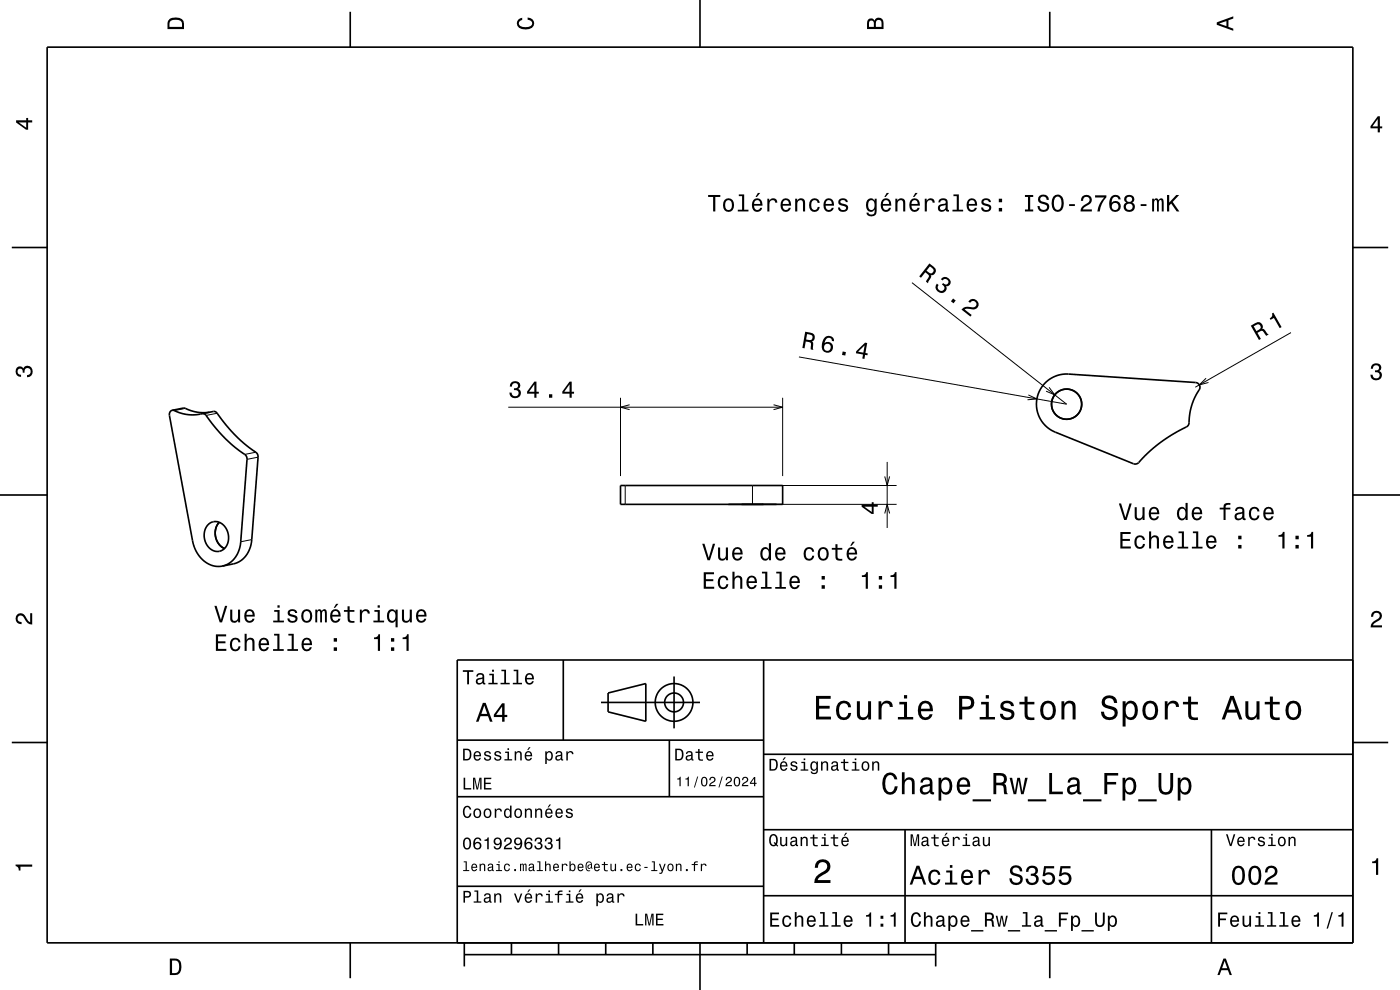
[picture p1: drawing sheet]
<svg xmlns="http://www.w3.org/2000/svg" width="297mm" height="210mm" viewBox="0 0 297 210" stroke-linecap="round" stroke-linejoin="round" font-family="sans-serif">
<g fill="none" stroke="#000" stroke-width=".21">
<path d="M193.5 60l32.8 25.7-56.8-10M273.9 70.6l-20.3 11.5M39.3 86.6l-2.3 .5M46.1 87.7l-2.4 .4M54.3 95.9l-2.4 .5M54.7 97l-2.3 .4M107.8 86.4h58.2M131.6 84.4v16.6M133.6 85.9l-2 .5 2 .5M164.1 85.9l1.9 .5-1.9 .5M166 84.4v16.6M188.2 98v14"/>
<path d="M218.2 83.8l1.8 .8-2 .2M222.6 82.2l1.2 1.6-1.9-.8M255.9 80.2l-1.5 1.4 2-.5M53.4 114.5l-2.3 .4M132.6 103v4M159.6 103v4M161.6 107h28.6M161.6 103h28.6M187.7 101.1l.5 1.9 .5-1.9M187.7 108.9l.5-1.9 .5 1.9"/>
</g>
<g fill="none" stroke="#000" stroke-width=".35">
<path d="M10 10h277v190h-277zM74.3 2.5v7.5M148.5 0v10M222.7 2.5v7.5M2.5 52.5h7.5M287 52.5h7.5M36.5 87l-.4 .4-.2 .7 4.9 26.6a5.9 5.9 0 0 0 6.2 5.4h.2M36.5 87l2.1 .7 1.4 .3h1.5l1.4-.3M36.5 87l2.6-.4 2.7 .8 2.6 .1M42.9 87.7l2.4-.4a2.1 2.1 0 0 1 1.5 1.4l3.2 3.7 2 1.8 1.8 1.4a1.58 1.58 0 0 1 .9 1.4l-1.3 17.5a5.4 5.4 0 0 1-3.9 5.1l-2.3 .5M42.9 87.7a2.1 2.1 0 0 1 1.5 1.4l3.4 4 1.6 1.5 2 1.5a1.58 1.58 0 0 1 1 1.3l-1.3 17.5a5.4 5.4 0 0 1-3.9 5.2M221.7 81.2a6.4 6.4 0 0 1 5-1.8l26.9 1.7a1.07 1.07 0 0 1 1 .8 1.07 1.07 0 0 1-.4 1.2l-1.3 2.7-.6 3a1.63 1.63 0 0 1-1.3 2.1l-2.6 1.4-2.4 1.7-2.3 1.9-1.8 1.8a1.4 1.4 0 0 1-1.4 .7l-16.6-6.7a6.4 6.4 0 0 1-2.2-10.5z"/>
<path d="M0 105h10M44.1 111.3a2.42 2.42 0 0 1 4 1.1 3 3 0 0 1-1.9 4.6 3.4 3.4 0 0 1-2.5-5.1zM46.5 110.8a3.6 3.6 0 0 0 1.1 5.5 3.6 3.6 0 0 1-1.1-5.5zM131.6 103h34.4v4h-34.4zM287 105h10M119.5 140v17M162 140v60M287 140h-190v60M2.5 157.5h7.5M97 157h65M127.5 149h21M129 147l8-2v8l-8-2z"/>
<path d="M142 157v12M143 143.5v11M287 157.5h7.5M97 169h65M162 176h125M162 160h125M192 176v24M257 176v24M97 188h65M162 190h125M74.3 200v7.5M98.5 202.5h100"/>
<path d="M98.5 200v5M108.5 200v2.5M118.5 200v2.5M128.5 200v2.5M138.5 200v2.5M148.5 200v10M158.5 200v2.5M168.5 200v2.5M178.5 200v2.5M188.5 200v2.5M198.5 200v5M222.7 200v7.5"/>
<circle cx="226.3" cy="85.7" r="3.2"/>
<circle cx="143" cy="149" r="2"/>
<circle cx="143" cy="149" r="4"/>
</g>
<g fill="#000">
<path d="M36 4a2.18 2.18 0 0 0-.5 2.2h3.5v-1.2a1.43 1.43 0 0 0-1.7-1.3zM36.3 4.4a2.15 2.15 0 0 1 2.2 .3l.1 1h-2.6v-1z" fill-rule="evenodd"/>
<path d="M109.9 4.2l.9-.4v.4a.7 .7 0 0 0-.7 .5 .7 .7 0 0 0 .3 .8 1.7 1.7 0 0 0 2.5-.5 .9 .9 0 0 0-1-.8v-.5a1.24 1.24 0 0 1 1.4 1.1 1.24 1.24 0 0 1-1 1.4 2.22 2.22 0 0 1-2.5-.7l-.2-.5z" fill-rule="evenodd"/>
<path d="M184.2 4.2l-.3 .7v1.3h3.5v-1.3a.98 .98 0 0 0-.7-1.1 .98 .98 0 0 0-1.2 .6 .84 .84 0 0 0-1.3-.2zM184.5 4.5a.54 .54 0 0 1 .6-.1 .54 .54 0 0 1 .3 .6v.7h-1zM185.9 4.4a.62 .62 0 0 1 .8-.1 .62 .62 0 0 1 .3 .6v.8h-1.2z" fill-rule="evenodd"/>
<path d="M258.1 4.7v.6l3.5 1.2v-.4l-1-.4v-1.4l1-.4v-.4zM258.6 5l1.6-.5v1z" fill-rule="evenodd"/>
<path d="M3.4 25.5v.5l2.1 1.5h.5v-1.5h.8v-.5h-.8v-.5h-.4v.5zM4 26h1.6v1.1z" fill-rule="evenodd"/>
<path d="M292.3 24.7l-1.6 2.1v.4h1.6v.9h.4v-.9h.5v-.4h-.5v-2.1zM292.3 25.2v1.6h-1.1z" fill-rule="evenodd"/>
<path d="M150.2 41.4v.4h1.1v3.1h.5v-3.1h1v-.4zM153.7 42.4a1.53 1.53 0 0 0 .9 2.6 1.48 1.48 0 0 0 1.1-1.5 1.48 1.48 0 0 0-1.1-1.4l-.5 .1zM154 42.7a.67 .67 0 0 1 .7-.2 .67 .67 0 0 1 .5 .5 1.11 1.11 0 0 1-.6 1.6 1.17 1.17 0 0 1-.6-1.9zM156.7 41.2v.4h.7v2.9h-.9v.4h2.3v-.4h-.9v-3.3zM160.8 40.9l-.5 .9h.3l.7-.9zM159.8 42.4a1.54 1.54 0 0 0 .8 2.6 1.05 1.05 0 0 0 1.1-.9h-.4l-.3 .3-.3 .2a.76 .76 0 0 1-.7-1h1.7a1.16 1.16 0 0 0-.4-1.3 1.16 1.16 0 0 0-1.5 .1zM160.2 42.7a.66 .66 0 0 1 .8-.2 .66 .66 0 0 1 .3 .8h-1.3zM162.8 42.1v2.8h.4v-1.6a.67 .67 0 0 1 .4-.8 .67 .67 0 0 1 .8 .3l.1 .2h.4a.89 .89 0 0 0-.7-.9 .89 .89 0 0 0-1 .5v-.5zM165.9 42.4a1.54 1.54 0 0 0 .8 2.6 1.06 1.06 0 0 0 1.1-.9h-.5l-.2 .3-.4 .2a.76 .76 0 0 1-.7-1h1.8a1.16 1.16 0 0 0-.5-1.3 1.16 1.16 0 0 0-1.4 .1zM166.2 42.7a.66 .66 0 0 1 .8-.2 .66 .66 0 0 1 .4 .8h-1.4zM168.7 42.1v2.8h.4v-1.6a.63 .63 0 0 1 .4-.8 .63 .63 0 0 1 .8 .4v2h.5v-1.8a.89 .89 0 0 0-.6-1 .89 .89 0 0 0-1.1 .5v-.5zM172 42.4a1.52 1.52 0 0 0 .8 2.6 1.06 1.06 0 0 0 1.1-1.1h-.4a.67 .67 0 0 1-.7 .7 .67 .67 0 0 1-.7-.6 1.12 1.12 0 0 1 .7-1.6 .6 .6 0 0 1 .7 .6h.4a1.09 1.09 0 0 0-.8-.9 1.09 1.09 0 0 0-1.1 .3zM175 42.4a1.54 1.54 0 0 0 .8 2.6 1.05 1.05 0 0 0 1.1-.9h-.5l-.2 .3-.4 .2a.76 .76 0 0 1-.6-1h1.7a1.16 1.16 0 0 0-.5-1.3 1.16 1.16 0 0 0-1.4 .1zM175.3 42.7a.66 .66 0 0 1 .8-.2 .66 .66 0 0 1 .4 .8h-1.3zM178.1 42.3a.76 .76 0 0 0-.2 .8 .76 .76 0 0 0 .7 .5l.9 .4a.63 .63 0 0 1-.6 .6 .63 .63 0 0 1-.7-.6h-.4a1.07 1.07 0 0 0 1.2 .9 1.07 1.07 0 0 0 .9-1.2l-.4-.3-1.1-.3a.54 .54 0 0 1 .4-.7 .54 .54 0 0 1 .6 .5h.5a1.03 1.03 0 0 0-.7-.9 1.03 1.03 0 0 0-1.1 .3zM184 42.4a1.57 1.57 0 0 0 .8 2.6l.4-.2 .4-.4a.73 .73 0 0 1-.4 1 .73 .73 0 0 1-1-.3h-.4a1.1 1.1 0 0 0 1.3 .8 1.1 1.1 0 0 0 .9-1.2v-2.6h-.4v.5l-.4-.4a.9 .9 0 0 0-1.2 .2zM184.3 42.7a.63 .63 0 0 1 .7-.2 .63 .63 0 0 1 .5 .6 1.11 1.11 0 0 1-.7 1.5 1.2 1.2 0 0 1-.5-1.9zM188.1 40.9l-.5 .9h.3l.7-.9zM187.1 42.4a1.54 1.54 0 0 0 .8 2.6 1.06 1.06 0 0 0 1.1-.9h-.4l-.2 .3-.4 .2a.76 .76 0 0 1-.7-1h1.8a1.16 1.16 0 0 0-.5-1.3 1.16 1.16 0 0 0-1.5 .1zM187.5 42.7a.66 .66 0 0 1 .8-.2 .66 .66 0 0 1 .3 .8h-1.3zM189.9 42.1v2.8h.5v-1.6a.63 .63 0 0 1 .4-.8 .63 .63 0 0 1 .8 .4v2h.4v-1.8a.89 .89 0 0 0-.6-1 .89 .89 0 0 0-1 .5v-.5zM194.2 40.9l-.5 .9h.3l.7-.9zM193.2 42.4a1.54 1.54 0 0 0 .8 2.6 1.06 1.06 0 0 0 1.1-.9h-.4l-.3 .3-.3 .2a.76 .76 0 0 1-.7-1h1.7a1.16 1.16 0 0 0-.4-1.3 1.16 1.16 0 0 0-1.5 .1zM193.6 42.7a.66 .66 0 0 1 .8-.2 .66 .66 0 0 1 .3 .8h-1.3zM196.2 42.1v2.8h.4v-1.6a.66 .66 0 0 1 .4-.8 .66 .66 0 0 1 .8 .3l.1 .2h.4a.89 .89 0 0 0-.7-.9 .89 .89 0 0 0-1 .5v-.5zM199.3 42.3l-.2 .6h.4a.55 .55 0 0 1 .6-.5 .55 .55 0 0 1 .4 .8h-.2a.98 .98 0 0 0-1.1 .3 .98 .98 0 0 0 0 1.2 1.06 1.06 0 0 0 1.5-.2l.1 .3 .5 .1v-.4h-.2v-1.6a1.02 1.02 0 0 0-1.8-.6zM199.5 43.8l1.1-.3a.77 .77 0 0 1-.2 .9 .77 .77 0 0 1-.9 0l-.1-.3zM202.3 41.2v.4h.7v2.9h-.9v.4h2.2v-.4h-.9v-3.3zM205.4 42.4a1.54 1.54 0 0 0 .8 2.6 1.05 1.05 0 0 0 1-.9h-.4l-.2 .3-.4 .2a.76 .76 0 0 1-.7-1h1.8a1.16 1.16 0 0 0-.5-1.3 1.16 1.16 0 0 0-1.4 .1zM205.7 42.7a.66 .66 0 0 1 .8-.2 .66 .66 0 0 1 .3 .8h-1.3zM208.4 42.3a.76 .76 0 0 0-.2 .8 .76 .76 0 0 0 .7 .5l.9 .4a.63 .63 0 0 1-.6 .6 .63 .63 0 0 1-.6-.6h-.5a1.07 1.07 0 0 0 1.2 .9 1.07 1.07 0 0 0 .9-1.2l-.4-.3-1.1-.3a.54 .54 0 0 1 .5-.7 .54 .54 0 0 1 .6 .5h.4a1.03 1.03 0 0 0-.7-.9 1.03 1.03 0 0 0-1.1 .3zM211.9 44.1v.8h.7v-.8zM211.9 42.1v.8h.7v-.8zM217.4 41.4v.4h.7v2.6h-.7v.5h1.8v-.5h-.7v-2.6h.7v-.4zM220.5 41.6a.96 .96 0 0 0-.3 1 .96 .96 0 0 0 1 .6 .77 .77 0 0 1 .9 1 .83 .83 0 0 1-1 .3 .83 .83 0 0 1-.6-.8h-.4a1.21 1.21 0 0 0 1.5 1.3 1.21 1.21 0 0 0 .7-1.8l-.8-.3a.71 .71 0 0 1-.8-.7 .7 .7 0 0 1 .7-.5 .7 .7 0 0 1 .6 .7h.5a1.17 1.17 0 0 0-.7-1.1 1.17 1.17 0 0 0-1.3 .3zM223.4 41.7a2.53 2.53 0 0 0 .4 3.1 1.21 1.21 0 0 0 1.8-.9 1.94 1.94 0 0 0-.9-2.6l-.9 .1zM224 41.8l.4-.1a1.7 1.7 0 0 1 .3 2.7l-.3 .1a1.13 1.13 0 0 1-.8-1.4v-.6zM226.8 43.3v.4h1.2v-.4zM229.6 41.7l-.3 .9h.5a.71 .71 0 0 1 .5-.8 .71 .71 0 0 1 .8 .5 .71 .71 0 0 1-.5 .8 1.8 1.8 0 0 0-1.4 1.8h2.4v-.5h-1.9a2.2 2.2 0 0 1 1.5-1.1 1.13 1.13 0 0 0 .1-1.7 1.13 1.13 0 0 0-1.7 .1zM232.3 41.4v.5h1.9a5.2 5.2 0 0 0-1.4 3h.5a5.3 5.3 0 0 1 1.4-3v-.5zM235.8 41.6l-.4 .9a1.75 1.75 0 0 0 1.2 2.5 1.15 1.15 0 0 0 1.1-1.6 1.15 1.15 0 0 0-1.9-.4 1.02 1.02 0 0 1 .8-1.3 .59 .59 0 0 1 .7 .6h.4a1.12 1.12 0 0 0-.7-.9 1.12 1.12 0 0 0-1.2 .2zM235.8 43.8a.75 .75 0 0 1 1.5 0 .75 .75 0 0 1-1.5 0zM238.8 41.6a.84 .84 0 0 0 .1 1.4 1.11 1.11 0 0 0-.4 1.5 1.11 1.11 0 0 0 1.6 .4 1.03 1.03 0 0 0 .7-.9 1.03 1.03 0 0 0-.6-1 .89 .89 0 0 0 .4-1.1 .89 .89 0 0 0-1-.6zM238.8 43.9a.75 .75 0 0 1 1.5 0 .75 .75 0 0 1-1.5 0zM239 42.3a.59 .59 0 0 1 1.1 0 .59 .59 0 0 1-1.1 0zM242 43.3v.4h1.2v-.4zM244.4 42.1v2.8h.4v-1.9l.2-.5h.3l.1 .2v2.2h.4l.1-2.1 .3-.4 .2 .2 .1 .4v1.9h.4v-1.9a.69 .69 0 0 0-.6-.9l-.5 .3-.2-.2-.3-.1-.5 .3v-.3zM247.6 41.4v3.5h.4v-1.3l.5-.4 1.1 1.7h.6l-1.4-2.1 1.4-1.4h-.7l-1.5 1.6v-1.6z" fill-rule="evenodd"/>
<path d="M197.2 55.9l-2.2 2.7 .4 .3 .9-1.1a1.07 1.07 0 0 1 .8 .9l-.7 1 .4 .4 .7-1.4v-.3a.97 .97 0 0 0 1-.7 .97 .97 0 0 0-.4-1.1zM197.3 56.5a1.09 1.09 0 0 1 .8 1 .6 .6 0 0 1-.5 .5 .6 .6 0 0 1-.6-.2l-.4-.4z" fill-rule="evenodd"/>
<path d="M170.8 70.4l-.6 3.4 .5 .1 .2-1.5a.85 .85 0 0 1 1.1 .8v.9l.5 .1v-1.5l-.2-.3a.97 .97 0 0 0 .6-1 .97 .97 0 0 0-.9-.8zM171.2 70.9a1.09 1.09 0 0 1 1.2 .5 .6 .6 0 0 1-.2 .6 .6 .6 0 0 1-.7 .1l-.5-.1z" fill-rule="evenodd"/>
<path d="M175 71.6l-.4 .6a1.75 1.75 0 0 0 .7 2.6 1.15 1.15 0 0 0 1.4-1.3 1.15 1.15 0 0 0-1.8-.7 1.02 1.02 0 0 1 1-1.1 .58 .58 0 0 1 .6 .6l.4 .1a1.14 1.14 0 0 0-.7-1.1 1.14 1.14 0 0 0-1.2 .3zM174.7 73.7a.75 .75 0 0 1 1.5 0 .75 .75 0 0 1-1.5 0zM178.8 74.6l-.2 .7 .7 .1 .2-.7zM181.6 74.5v.4l1.5 .3-.2 .9h.5l.1-.8 .5 .1 .1-.4-.5-.1 .4-2.1-.5-.1zM182.1 74.6l1.3-1.3-.2 1.5z" fill-rule="evenodd"/>
<path d="M199.6 59.2l.3 .3a.62 .62 0 0 1 .8-.4 .62 .62 0 0 1 .4 .7 .62 .62 0 0 1-.6 .5l-.4-.3-.3 .3a.72 .72 0 0 1 .5 1 .72 .72 0 0 1-1 .4 .72 .72 0 0 1-.4-1l.2-.2-.4-.3a1.18 1.18 0 0 0 .5 1.8 1.18 1.18 0 0 0 1.6-1l-.1-.3a.9 .9 0 0 0 1-.6 .9 .9 0 0 0-.5-1.1 1.04 1.04 0 0 0-1.6 .2zM202.2 63.3l-.5 .6 .6 .4 .4-.6zM205.5 63.9l.3 .3a.7 .7 0 0 1 .9-.3 .7 .7 0 0 1 .4 .9 .7 .7 0 0 1-.9 .4 1.81 1.81 0 0 0-2.2 .5l1.9 1.5 .2-.4-1.5-1.2a2.22 2.22 0 0 1 1.9 0 1.15 1.15 0 0 0 1-1.7 1.15 1.15 0 0 0-2 0z" fill-rule="evenodd"/>
<path d="M265.3 69.1l1.8 3 .4-.2-.7-1.3a.85 .85 0 0 1 1.3-.1l.6 .7 .4-.2-1-1.2h-.3a.97 .97 0 0 0-.2-1.2 .97 .97 0 0 0-1.2-.1zM266 69.2a1.09 1.09 0 0 1 1.2-.3 .61 .61 0 0 1 .3 .6 .61 .61 0 0 1-.5 .5l-.5 .2z" fill-rule="evenodd"/>
<path d="M269.8 66.5l.3-.2 1.8 3.1-.4 .2-1.3-2.2-.7 .5-.1-.4a.77 .77 0 0 0 .4-1z" fill-rule="evenodd"/>
<path d="M291.1 77.4a1.08 1.08 0 0 1 1.4-.2 1.08 1.08 0 0 1 .4 1.2l-.3 .3a1.06 1.06 0 0 1 .5 1.3 1.06 1.06 0 0 1-1.2 .7 1.1 1.1 0 0 1-1.2-1.2h.5a.71 .71 0 0 0 1 .8 .71 .71 0 0 0 .1-1.3h-.6v-.4a.61 .61 0 0 0 .8-.3 .61 .61 0 0 0-.2-.8 .61 .61 0 0 0-.9 .2l-.1 .5h-.5z" fill-rule="evenodd"/>
<path d="M3.6 78a.86 .86 0 0 1 1.4 .2 1.06 1.06 0 0 1 1.2-.6 1.06 1.06 0 0 1 .7 1.2 1.1 1.1 0 0 1-1.2 1.2v-.4a.71 .71 0 0 0 .8-1 .71 .71 0 0 0-1.3-.1v.6h-.4a.61 .61 0 0 0-.3-.8 .61 .61 0 0 0-.8 .2 .61 .61 0 0 0 .2 .8l.6 .2v.4a1.15 1.15 0 0 1-1.2-.6 1.15 1.15 0 0 1 .3-1.3z" fill-rule="evenodd"/>
<path d="M108.5 81.2l-.3 .8h.4a.62 .62 0 0 1 .3-.8 .62 .62 0 0 1 .8 .3 .62 .62 0 0 1-.2 .8l-.5 .1v.4a.72 .72 0 0 1 1 .4 .72 .72 0 0 1-.5 .9 .72 .72 0 0 1-.9-.5l-.1-.3h-.4a1.18 1.18 0 0 0 1.5 1.2 1.18 1.18 0 0 0 .6-1.9l-.3-.1a.9 .9 0 0 0 .4-1.1 .9 .9 0 0 0-1-.6zM113.4 81l-1.6 2.1v.4h1.6v.9h.4v-.9h.5v-.4h-.5v-2.1zM113.4 81.5v1.6h-1.2zM116.5 83.6v.8h.7v-.8zM120.8 81l-1.5 2.1v.4h1.5v.9h.5v-.9h.5v-.4h-.5v-2.1zM120.8 81.5v1.6h-1.1z" fill-rule="evenodd"/>
<path d="M149 115.3l1.1 3.5h.5l1.1-3.5h-.5l-.8 3-.9-3zM152.3 116.1v1.8a.89 .89 0 0 0 .6 1 .89 .89 0 0 0 1.1-.5v.4h.4v-2.7h-.4v1.6a.65 .65 0 0 1-.4 .8 .65 .65 0 0 1-.8-.3v-2.1zM155.6 116.4a1.54 1.54 0 0 0 .8 2.5 1.06 1.06 0 0 0 1.1-.8h-.4l-.3 .3-.3 .1a.75 .75 0 0 1-.7-.9h1.7a1.16 1.16 0 0 0-.4-1.3 1.16 1.16 0 0 0-1.5 .1zM156 116.6a.66 .66 0 0 1 .8-.1 .66 .66 0 0 1 .3 .7h-1.3zM161.6 116.4a1.57 1.57 0 0 0 .7 2.5l.5-.1 .3-.4v.4h.5v-3.6h-.5v1.4a.89 .89 0 0 0-1.5-.2zM161.9 116.7a.62 .62 0 0 1 .7-.2 .62 .62 0 0 1 .5 .5 1.11 1.11 0 0 1-.7 1.5 1.19 1.19 0 0 1-.5-1.8zM164.7 116.4a1.54 1.54 0 0 0 .8 2.5 1.06 1.06 0 0 0 1.1-.8h-.4l-.3 .3-.3 .1a.75 .75 0 0 1-.7-.9h1.8a1.17 1.17 0 0 0-.5-1.4 1.17 1.17 0 0 0-1.5 .2zM165.1 116.6a.66 .66 0 0 1 .8-.1 .66 .66 0 0 1 .3 .7h-1.3zM170.8 116.4a1.53 1.53 0 0 0 .8 2.5 1.06 1.06 0 0 0 1.1-1h-.4a.67 .67 0 0 1-.6 .6 .67 .67 0 0 1-.7-.6 1.12 1.12 0 0 1 .6-1.5 .6 .6 0 0 1 .7 .6h.4a1.09 1.09 0 0 0-.7-.9 1.09 1.09 0 0 0-1.2 .3zM173.8 116.4a1.53 1.53 0 0 0 .8 2.5 1.48 1.48 0 0 0 1.2-1.4 1.48 1.48 0 0 0-1.2-1.5l-.5 .1zM174.1 116.7a.67 .67 0 0 1 .7-.2 .67 .67 0 0 1 .5 .5 1.11 1.11 0 0 1-.7 1.5 1.17 1.17 0 0 1-.5-1.8zM177.2 115.4v.8h-.7v.4h.7l.1 1.8a1.05 1.05 0 0 0 1.4 .5v-.4a.68 .68 0 0 1-1-.3v-1.6h1v-.4h-1v-.8zM180.9 114.9l-.5 .9h.3l.7-.9zM179.9 116.4a1.54 1.54 0 0 0 .8 2.5 1.06 1.06 0 0 0 1.1-.8h-.5l-.2 .3-.3 .1a.75 .75 0 0 1-.7-.9h1.7a1.17 1.17 0 0 0-.5-1.4 1.17 1.17 0 0 0-1.4 .2zM180.2 116.6a.66 .66 0 0 1 .8-.1 .66 .66 0 0 1 .4 .7h-1.3z" fill-rule="evenodd"/>
<path d="M182.8 107v.5l2.1 1.5h.4v-1.5h.9v-.5h-.9v-.5h-.4v.5zM183.4 107.5h1.5v1.1z" fill-rule="evenodd"/>
<path d="M237.7 112.9v3.4h2.2v-.4h-1.8v-1.2h1.6v-.4h-1.6v-1h1.8v-.4zM241 113.9a1.53 1.53 0 0 0 .8 2.5 1.05 1.05 0 0 0 1.1-1h-.4a.67 .67 0 0 1-.7 .7 .67 .67 0 0 1-.7-.6 1.12 1.12 0 0 1 .7-1.6 .59 .59 0 0 1 .7 .6h.4a1.09 1.09 0 0 0-.8-.9 1.09 1.09 0 0 0-1.1 .3zM243.8 112.7v3.6h.4v-1.5a.63 .63 0 0 1 .4-.8 .63 .63 0 0 1 .8 .4v1.9h.5v-1.7a.88 .88 0 0 0-.6-1 .88 .88 0 0 0-1.1 .4v-1.3zM247 113.9a1.54 1.54 0 0 0 .8 2.5 1.06 1.06 0 0 0 1.1-.8h-.4l-.2 .3-.4 .1a.76 .76 0 0 1-.7-.9h1.8a1.16 1.16 0 0 0-.5-1.3 1.16 1.16 0 0 0-1.5 .1zM247.4 114.1a.66 .66 0 0 1 .8-.1 .66 .66 0 0 1 .3 .8h-1.3zM250 112.7v.4h.7v2.9h-.9v.3h2.3v-.3h-.9v-3.3zM253.1 112.7v.4h.7v2.9h-1v.3h2.3v-.3h-.9v-3.3zM256.1 113.9a1.54 1.54 0 0 0 .8 2.5 1.06 1.06 0 0 0 1.1-.8h-.4l-.2 .3-.4 .1a.76 .76 0 0 1-.7-.9h1.8a1.16 1.16 0 0 0-.5-1.3 1.16 1.16 0 0 0-1.5 .1zM256.5 114.1a.66 .66 0 0 1 .8-.1 .66 .66 0 0 1 .3 .8h-1.3zM262.7 115.6v.7h.7v-.7zM262.7 113.6v.8h.7v-.8z" fill-rule="evenodd"/>
<path d="M237.4 106.8l1.1 3.5h.5l1.1-3.5h-.5l-.9 3-.9-3zM240.7 107.6v1.8a.89 .89 0 0 0 .6 1 .89 .89 0 0 0 1.1-.5v.4h.4v-2.7h-.4v1.6a.65 .65 0 0 1-.4 .7 .65 .65 0 0 1-.8-.3v-2zM244 107.9a1.54 1.54 0 0 0 .8 2.5 1.06 1.06 0 0 0 1.1-.9h-.5l-.2 .4-.4 .1a.76 .76 0 0 1-.6-.9h1.7a1.16 1.16 0 0 0-.5-1.4 1.16 1.16 0 0 0-1.4 .2zM244.3 108.1a.66 .66 0 0 1 .8-.1 .66 .66 0 0 1 .4 .7h-1.3zM250 107.9a1.58 1.58 0 0 0 .7 2.5l.5-.1 .3-.4v.4h.4v-3.6h-.4v1.3a.89 .89 0 0 0-1.5-.1zM250.3 108.2a.62 .62 0 0 1 .7-.3 .62 .62 0 0 1 .4 .6 1.12 1.12 0 0 1-.6 1.5 1.19 1.19 0 0 1-.5-1.8zM253.1 107.9a1.54 1.54 0 0 0 .8 2.5 1.05 1.05 0 0 0 1.1-.9h-.4l-.3 .4-.3 .1a.76 .76 0 0 1-.7-.9h1.7a1.16 1.16 0 0 0-.5-1.4 1.16 1.16 0 0 0-1.4 .2zM253.5 108.1a.66 .66 0 0 1 .8-.1 .66 .66 0 0 1 .3 .7h-1.3zM258.7 107.7v.4h.9v2.2h.4v-2.2h1v-.4h-1a.5 .5 0 0 1 .6-.6h.4v-.4a1.04 1.04 0 0 0-1.4 .7v.3zM262.3 107.7l-.3 .7h.4a.55 .55 0 0 1 .7-.5 .55 .55 0 0 1 .4 .7l-.2 .1a.98 .98 0 0 0-1.2 .3 .98 .98 0 0 0 0 1.2 1.06 1.06 0 0 0 1.5-.2l.1 .3h.6v-.3l-.3-.1v-1.6a1.02 1.02 0 0 0-.7-.8 1.02 1.02 0 0 0-1 .2zM262.4 109.2l1.1-.3a.77 .77 0 0 1-.2 .9 .77 .77 0 0 1-.8 .1l-.2-.3zM265.2 107.9a1.52 1.52 0 0 0 .9 2.5 1.06 1.06 0 0 0 1.1-1.1h-.4a.67 .67 0 0 1-.7 .7 .67 .67 0 0 1-.7-.6 1.12 1.12 0 0 1 .7-1.5 .6 .6 0 0 1 .6 .6h.5a1.09 1.09 0 0 0-.8-1 1.09 1.09 0 0 0-1.2 .4zM268.3 107.9a1.54 1.54 0 0 0 .8 2.5 1.05 1.05 0 0 0 1.1-.9h-.5l-.2 .4-.4 .1a.76 .76 0 0 1-.7-.9h1.8a1.16 1.16 0 0 0-.5-1.4 1.16 1.16 0 0 0-1.4 .2zM268.6 108.1a.66 .66 0 0 1 .8-.1 .66 .66 0 0 1 .4 .7h-1.4z" fill-rule="evenodd"/>
<path d="M271.2 113.5v.4h.8v2.4h.5v-3.5h-.3a.78 .78 0 0 1-1 .7zM274.8 115.6v.7h.7v-.7zM274.8 113.6v.8h.7v-.8zM277.3 113.5v.4h.8v2.4h.5v-3.5h-.4a.77 .77 0 0 1-.9 .7z" fill-rule="evenodd"/>
<path d="M3.6 130.4a1.22 1.22 0 0 1 2 .7l.4 .6 .4 .3v-1.9h.4v2.4a1.8 1.8 0 0 1-1.7-1.4 .71 .71 0 0 0-.9-.5 .71 .71 0 0 0-.5 .8 .71 .71 0 0 0 .9 .5v.5a1.18 1.18 0 0 1-1.2-.7 1.18 1.18 0 0 1 .2-1.3z" fill-rule="evenodd"/>
<path d="M45.8 134.6v3.5h2.2v-.5h-1.7v-1.1h1.5v-.5h-1.5v-1h1.7v-.4zM49.1 135.6a1.53 1.53 0 0 0 .8 2.6 1.07 1.07 0 0 0 1.1-1.1h-.4a.67 .67 0 0 1-.6 .7 .67 .67 0 0 1-.7-.6 1.11 1.11 0 0 1 .6-1.5 .6 .6 0 0 1 .7 .6h.4a1.09 1.09 0 0 0-.7-1 1.09 1.09 0 0 0-1.2 .3zM51.9 134.4v3.7h.4v-1.6a.64 .64 0 0 1 .4-.8 .64 .64 0 0 1 .8 .4v2h.5v-1.8a.88 .88 0 0 0-.6-1 .88 .88 0 0 0-1.1 .4v-1.3zM55.2 135.6a1.54 1.54 0 0 0 .8 2.6 1.06 1.06 0 0 0 1-.9h-.4l-.2 .3-.4 .2a.76 .76 0 0 1-.7-1h1.8a1.17 1.17 0 0 0-.5-1.3 1.17 1.17 0 0 0-1.4 .1zM55.5 135.9a.66 .66 0 0 1 .8-.2 .66 .66 0 0 1 .3 .8h-1.3zM58.1 134.4v.4h.7v2.9h-.9v.4h2.3v-.4h-.9v-3.3zM61.2 134.4v.4h.7v2.9h-.9v.4h2.2v-.4h-.9v-3.3zM64.3 135.6a1.54 1.54 0 0 0 .8 2.6 1.05 1.05 0 0 0 1-.9h-.4l-.2 .3-.4 .2a.76 .76 0 0 1-.7-1h1.8a1.16 1.16 0 0 0-.5-1.3 1.16 1.16 0 0 0-1.4 .1zM64.6 135.9a.66 .66 0 0 1 .8-.2 .66 .66 0 0 1 .3 .8h-1.3zM70.8 137.3v.8h.7v-.8zM70.8 135.4v.7h.7v-.7z" fill-rule="evenodd"/>
<path d="M45.5 128.5l1.1 3.5h.5l1.1-3.5h-.5l-.8 3-.9-3zM48.8 129.3v1.8a.89 .89 0 0 0 .7 1 .89 .89 0 0 0 1-.5v.4h.4v-2.7h-.4v1.6a.65 .65 0 0 1-.4 .7 .65 .65 0 0 1-.8-.3v-2zM52.1 129.6a1.55 1.55 0 0 0 .8 2.5 1.06 1.06 0 0 0 1.1-.9h-.4l-.3 .4-.3 .1a.76 .76 0 0 1-.7-.9h1.7a1.17 1.17 0 0 0-.4-1.4 1.17 1.17 0 0 0-1.5 .2zM52.5 129.8a.66 .66 0 0 1 .8-.1 .66 .66 0 0 1 .3 .7h-1.3zM58.2 129.4v.4h.7v1.8h-.9v.4h2.2v-.4h-.9v-2.2zM58.9 128.4v.5h.4v-.5zM61.3 129.4a.76 .76 0 0 0-.2 .9 .76 .76 0 0 0 .7 .5l.9 .3a.63 .63 0 0 1-.6 .7 .63 .63 0 0 1-.7-.6h-.4a1.07 1.07 0 0 0 1.2 .9 1.07 1.07 0 0 0 .9-1.2l-.4-.4-1.1-.3a.54 .54 0 0 1 .4-.7 .54 .54 0 0 1 .6 .5h.5a1.03 1.03 0 0 0-.7-.8 1.03 1.03 0 0 0-1.1 .2zM64.2 129.6a1.53 1.53 0 0 0 .9 2.5 1.48 1.48 0 0 0 1.1-1.4 1.48 1.48 0 0 0-1.1-1.5l-.5 .1zM64.5 129.9a.67 .67 0 0 1 .8-.3 .67 .67 0 0 1 .4 .6 1.11 1.11 0 0 1-.6 1.5 1.17 1.17 0 0 1-.6-1.8zM66.9 129.3v2.7h.4v-1.8l.2-.6h.3l.1 .3v2.1h.4v-2.1l.4-.3 .2 .1v.4v1.9h.4v-1.9a.69 .69 0 0 0-.5-.9l-.5 .4-.2-.3-.3-.1-.5 .4v-.3zM71.3 128.1l-.5 .8h.3l.7-.8zM70.3 129.6a1.54 1.54 0 0 0 .8 2.5 1.06 1.06 0 0 0 1.1-.9h-.4l-.2 .4-.4 .1a.76 .76 0 0 1-.7-.9h1.8a1.17 1.17 0 0 0-.5-1.4 1.17 1.17 0 0 0-1.5 .2zM70.7 129.8a.66 .66 0 0 1 .8-.1 .66 .66 0 0 1 .3 .7h-1.3zM73.7 128.6v.8h-.7v.4h.7l.1 1.8a1.05 1.05 0 0 0 1.4 .5v-.4a.68 .68 0 0 1-1-.3v-1.6h1v-.4h-1v-.8zM76.3 129.3v2.7h.5v-1.5a.66 .66 0 0 1 .3-.8 .66 .66 0 0 1 .9 .2v.3h.5a.89 .89 0 0 0-.7-1 .89 .89 0 0 0-1.1 .6v-.5zM79.4 129.4v.4h.7v1.8h-.9v.4h2.3v-.4h-.9v-2.2zM80.1 128.4v.5h.5v-.5zM82.4 129.6a1.58 1.58 0 0 0 .7 2.5l.5-.1 .3-.4v1.5h.5v-3.8h-.5v.4l-.1-.2a.88 .88 0 0 0-1.4 .1zM82.7 129.9a.62 .62 0 0 1 .7-.3 .62 .62 0 0 1 .5 .6 1.12 1.12 0 0 1-.7 1.5 1.19 1.19 0 0 1-.5-1.8zM85.3 129.3v1.8a.89 .89 0 0 0 .6 1 .89 .89 0 0 0 1-.5v.4h.5v-2.7h-.5v1.6a.64 .64 0 0 1-.4 .7 .64 .64 0 0 1-.8-.3v-2zM88.6 129.6a1.54 1.54 0 0 0 .7 2.5 1.05 1.05 0 0 0 1.1-.9h-.4l-.2 .4-.4 .1a.76 .76 0 0 1-.7-.9h1.8a1.16 1.16 0 0 0-.5-1.4 1.16 1.16 0 0 0-1.4 .2zM88.9 129.8a.66 .66 0 0 1 .8-.1 .66 .66 0 0 1 .3 .7h-1.3z" fill-rule="evenodd"/>
<path d="M79.3 135.2v.4h.9v2.5h.4v-3.6h-.3a.77 .77 0 0 1-1 .7zM82.9 137.3v.8h.7v-.8zM82.9 135.4v.7h.7v-.7zM85.4 135.2v.4h.8v2.5h.5v-3.6h-.4a.77 .77 0 0 1-.9 .7z" fill-rule="evenodd"/>
<path d="M149.3 121.4v3.5h2.2v-.4h-1.7v-1.2h1.5v-.4h-1.5v-1.1h1.7v-.4zM152.6 122.5a1.52 1.52 0 0 0 .8 2.5 1.05 1.05 0 0 0 1.1-1.1h-.4a.67 .67 0 0 1-.6 .7 .67 .67 0 0 1-.7-.6 1.12 1.12 0 0 1 .6-1.5 .6 .6 0 0 1 .7 .6h.4a1.09 1.09 0 0 0-.8-1 1.09 1.09 0 0 0-1.1 .4zM155.4 121.3v3.6h.4v-1.6a.63 .63 0 0 1 .4-.7 .63 .63 0 0 1 .8 .3v2h.5v-1.8a.88 .88 0 0 0-.6-1 .88 .88 0 0 0-1.1 .5v-1.3zM158.6 122.5a1.54 1.54 0 0 0 .8 2.5 1.06 1.06 0 0 0 1.1-.9h-.4l-.2 .4-.4 .1a.75 .75 0 0 1-.7-.9h1.8a1.17 1.17 0 0 0-.5-1.4 1.17 1.17 0 0 0-1.5 .2zM159 122.7a.66 .66 0 0 1 .8-.1 .66 .66 0 0 1 .3 .7h-1.3zM161.6 121.3v.3h.7v2.9h-.9v.4h2.3v-.4h-.9v-3.2zM164.7 121.3v.3h.7v2.9h-.9v.4h2.2v-.4h-.9v-3.2zM167.8 122.5a1.54 1.54 0 0 0 .8 2.5 1.06 1.06 0 0 0 1-.9h-.4l-.2 .4-.4 .1a.76 .76 0 0 1-.7-.9h1.8a1.17 1.17 0 0 0-.5-1.4 1.17 1.17 0 0 0-1.4 .2zM168.1 122.7a.66 .66 0 0 1 .8-.1 .66 .66 0 0 1 .3 .7h-1.3zM174.3 124.1v.8h.7v-.8zM174.3 122.2v.7h.7v-.7z" fill-rule="evenodd"/>
<path d="M182.8 122v.4h.9v2.5h.4v-3.5h-.3a.77 .77 0 0 1-1 .6zM186.4 124.1v.8h.7v-.8zM186.4 122.2v.7h.7v-.7zM188.9 122v.4h.8v2.5h.5v-3.5h-.4a.77 .77 0 0 1-.9 .6z" fill-rule="evenodd"/>
<path d="M291.2 129.9a1.18 1.18 0 0 1 1.9 .3 1.18 1.18 0 0 1-1 1.7l-.5 .3-.3 .5h1.9v.4h-2.4a1.8 1.8 0 0 1 1.4-1.8 .71 .71 0 0 0 .5-.8 .71 .71 0 0 0-.9-.5 .71 .71 0 0 0-.5 .8h-.4z" fill-rule="evenodd"/>
<path d="M98.2 158.8v2.5h.9a1.37 1.37 0 0 0 .7-2.2 1.56 1.56 0 0 0-1.6-.3zM98.6 159.1a.98 .98 0 0 1 1.1 .7 .98 .98 0 0 1-.6 1.2h-.5zM100.7 159.6a1.04 1.04 0 0 0-.2 1.2 1.04 1.04 0 0 0 1 .5l.5-.5h-.3l-.4 .3a.54 .54 0 0 1-.5-.7h1.3a.83 .83 0 0 0-.4-.9 .83 .83 0 0 0-1 .1zM100.9 159.7l.2-.1a.47 .47 0 0 1 .5 .1 .47 .47 0 0 1 .1 .5h-.9zM102.9 159.5l-.2 .1a.69 .69 0 0 0 .9 .9l.2 .1a.43 .43 0 0 1-.4 .5 .43 .43 0 0 1-.4-.4h-.3a.74 .74 0 0 0 .9 .7 .74 .74 0 0 0 .5-1l-1-.4a.38 .38 0 0 1 .3-.5 .38 .38 0 0 1 .4 .4h.3a.78 .78 0 0 0-1.2-.4zM105.1 159.5l-.2 .1a.69 .69 0 0 0 .9 .9l.2 .1a.43 .43 0 0 1-.4 .5 .43 .43 0 0 1-.5-.4h-.3a.74 .74 0 0 0 .9 .7 .74 .74 0 0 0 .5-1l-.9-.4a.38 .38 0 0 1 .3-.5 .38 .38 0 0 1 .4 .4h.3a.77 .77 0 0 0-1.2-.4zM107.2 159.4v.3h.5v1.3h-.7v.3h1.6v-.3h-.6v-1.6zM107.7 158.7v.4h.3v-.4zM109.2 159.4v1.9h.3v-1.1a.45 .45 0 0 1 .4-.6 .45 .45 0 0 1 .5 .5v1.2h.3v-1.3a.63 .63 0 0 0-.5-.7 .63 .63 0 0 0-.7 .4v-.3zM112.2 158.5l-.4 .6h.3l.5-.6zM111.5 159.6a1.04 1.04 0 0 0-.2 1.2 1.04 1.04 0 0 0 1.1 .5l.5-.5h-.3l-.5 .3a.54 .54 0 0 1-.5-.7h1.3a.83 .83 0 0 0-.4-.9 .83 .83 0 0 0-1 .1zM111.8 159.7l.1-.1a.48 .48 0 0 1 .5 .1 .48 .48 0 0 1 .2 .5h-1zM115.7 159.4v2.7h.3v-1.1a.66 .66 0 0 0 .7 .4 .66 .66 0 0 0 .5-.6 .91 .91 0 0 0 0-1.1 .91 .91 0 0 0-1-.3l-.2 .3v-.3zM116.1 159.8a.45 .45 0 0 1 .5-.2 .45 .45 0 0 1 .3 .4 .65 .65 0 0 1 .1 .8 .65 .65 0 0 1-.7 .2 .98 .98 0 0 1-.2-1.2zM118.1 159.5l-.2 .4h.3a.39 .39 0 0 1 .4-.3 .39 .39 0 0 1 .3 .5h-.1a.65 .65 0 0 0-1 .4 .65 .65 0 0 0 .6 .9l.6-.3 .1 .2h.4v-.2l-.2-.1v-1.1a.72 .72 0 0 0-.5-.6 .72 .72 0 0 0-.7 .2zM118.2 160.6l.8-.3a.55 .55 0 0 1-.2 .7 .55 .55 0 0 1-.6 0zM120.1 159.4v1.9h.4v-1.1a.47 .47 0 0 1 .2-.6 .47 .47 0 0 1 .6 .2v.2h.4a.64 .64 0 0 0-.5-.7 .64 .64 0 0 0-.8 .4v-.3z" fill-rule="evenodd"/>
<path d="M98.2 142.2v.3h.9v2.7h.4v-2.7h.9v-.3zM101.3 143l-.3 .5h.4a.47 .47 0 0 1 .5-.4 .47 .47 0 0 1 .4 .6l-.2 .1a.84 .84 0 0 0-1 .2 .84 .84 0 0 0 0 1.1 .9 .9 0 0 0 1.3-.2l.1 .2 .5 .1v-.3l-.3-.1v-1.3a.87 .87 0 0 0-1.4-.5zM101.4 144.3l.9-.3a.66 .66 0 0 1-.1 .7 .66 .66 0 0 1-.8 .1zM103.8 142.9v.3h.6v1.6h-.8v.4h2v-.4h-.8v-1.9zM104.4 142.1v.4h.4v-.4zM106.4 142.1v.3h.6v2.4h-.8v.4h1.9v-.4h-.7v-2.7zM109 142.1v.3h.6v2.4h-.8v.4h1.9v-.4h-.7v-2.7zM111.6 143.1a1.32 1.32 0 0 0 .7 2.1 .9 .9 0 0 0 .9-.7h-.3l-.2 .3-.4 .1a.65 .65 0 0 1-.6-.8h1.6a1 1 0 0 0-.4-1.2 1 1 0 0 0-1.3 .2zM111.9 143.3a.57 .57 0 0 1 .7-.1 .57 .57 0 0 1 .3 .6h-1.2z" fill-rule="evenodd"/>
<path d="M102.4 149.1l-1.4 4h.5l.4-1.2h1.6l.4 1.2h.6l-1.5-4zM102.7 149.7l.7 1.7h-1.3zM106.5 149.2l-1.7 2.4v.5h1.7v1h.5v-1h.6v-.5h-.6v-2.4zM106.5 149.9v1.7h-1.3z" fill-rule="evenodd"/>
<path d="M143.2 158.8v2.5h.9a1.37 1.37 0 0 0 .7-2.2 1.56 1.56 0 0 0-1.6-.3zM143.6 159.1a.98 .98 0 0 1 1.1 .7 .98 .98 0 0 1-.6 1.2h-.5zM145.7 159.5l-.2 .4h.3a.39 .39 0 0 1 .5-.3 .39 .39 0 0 1 .3 .5h-.2a.65 .65 0 0 0-.9 .4 .65 .65 0 0 0 .5 .9l.7-.3v.2h.4v-.2l-.1-.1-.1-1.1a.73 .73 0 0 0-.4-.6 .73 .73 0 0 0-.8 .2zM145.8 160.6l.8-.3a.55 .55 0 0 1-.1 .7 .55 .55 0 0 1-.7 0zM148.1 158.9v.5h-.5v.3h.5v1.3a.75 .75 0 0 0 1 .4v-.3a.48 .48 0 0 1-.7-.3v-1.1h.7v-.3h-.7v-.5zM150 159.6a1.04 1.04 0 0 0-.2 1.2 1.04 1.04 0 0 0 1.1 .5l.5-.5h-.4l-.4 .3a.54 .54 0 0 1-.5-.7h1.3a.83 .83 0 0 0-.4-.9 .83 .83 0 0 0-1 .1zM150.3 159.7l.1-.1a.48 .48 0 0 1 .5 .1 .48 .48 0 0 1 .2 .5h-1z" fill-rule="evenodd"/>
<path d="M173.1 147.6v5h3.2v-.6h-2.5v-1.7h2.2v-.6h-2.2v-1.5h2.4v-.6zM177.8 149.2a2.59 2.59 0 0 0 .5 3.4 1.58 1.58 0 0 0 2.3-1.4h-.6a.95 .95 0 0 1-.9 1 .95 .95 0 0 1-1-.9 1.59 1.59 0 0 1 .9-2.1 .85 .85 0 0 1 .9 .8h.7a1.56 1.56 0 0 0-1.1-1.3 1.56 1.56 0 0 0-1.7 .5zM181.8 148.8v2.5a1.27 1.27 0 0 0 .9 1.4 1.27 1.27 0 0 0 1.5-.7v.6h.6v-3.8h-.6v2.2a.92 .92 0 0 1-.6 1.1 .92 .92 0 0 1-1.2-.4v-2.9zM186.4 148.8v3.8h.6v-2.2a.95 .95 0 0 1 .5-1.1 .95 .95 0 0 1 1.2 .3l.1 .4h.6a1.28 1.28 0 0 0-1-1.4 1.28 1.28 0 0 0-1.4 .8v-.6zM190.8 148.9v.5h1v2.7h-1.3v.5h3.2v-.5h-1.3v-3.2zM191.8 147.4v.8h.6v-.8zM195.1 149.2a2.62 2.62 0 0 0 .5 3.4 1.57 1.57 0 0 0 2.2-1.1h-.6l-.3 .5-.5 .2a1.08 1.08 0 0 1-1-1.3h2.5a1.66 1.66 0 0 0-.7-2 1.66 1.66 0 0 0-2.1 .3zM195.6 149.5a.94 .94 0 0 1 1.2-.2 .94 .94 0 0 1 .5 1h-1.9zM203.5 147.6v5h.6v-2.1h.8a1.47 1.47 0 0 0 1.8-1.2 1.47 1.47 0 0 0-1.5-1.7zM204.1 148.2a1.6 1.6 0 0 1 1.8 .5 .86 .86 0 0 1 0 .9 .86 .86 0 0 1-.9 .3h-.9zM208.1 148.9v.5h1v2.7h-1.3v.5h3.3v-.5h-1.3v-3.2zM209.1 147.4v.8h.7v-.8zM212.6 148.9a1.08 1.08 0 0 0-.3 1.2 1.08 1.08 0 0 0 1 .7l1.1 .4a.57 .57 0 0 1 .2 .6 .57 .57 0 0 1-.5 .4 .96 .96 0 0 1-1.4-.8h-.6a1.6 1.6 0 0 0 1.3 1.4 1.6 1.6 0 0 0 1.7-.8 1.13 1.13 0 0 0-1-1.6l-1.1-.3-.2-.4a.87 .87 0 0 1 .9-.5 .87 .87 0 0 1 .8 .6h.6a1.41 1.41 0 0 0-2.1-1.1zM217.4 147.8v1.1h-1.1v.5h1.1v2.6l.2 .4 .4 .3h1.4v-.5a.97 .97 0 0 1-1.4-.5v-2.3h1.4v-.5h-1.4v-1.1zM221.1 149.2a2.56 2.56 0 0 0 .5 3.4 1.72 1.72 0 0 0 1.8-.2 1.72 1.72 0 0 0 .6-1.7 1.7 1.7 0 0 0-.9-1.9 1.7 1.7 0 0 0-2 .4zM221.6 149.6a.96 .96 0 0 1 1-.4 .96 .96 0 0 1 .7 .8 1.59 1.59 0 0 1-1 2.2 1.19 1.19 0 0 1-1-1.5zM225.2 148.8v3.8h.6v-2.2a.97 .97 0 0 1 .5-1.1 .97 .97 0 0 1 1.1 .2l.1 .7v2.4h.7v-2.5a1.27 1.27 0 0 0-.9-1.4 1.27 1.27 0 0 0-1.5 .6v-.5zM234.1 147.9a1.38 1.38 0 0 0-.3 1.5 1.38 1.38 0 0 0 1.3 .9 1.25 1.25 0 0 1 1.4 .9 1.15 1.15 0 0 1-1.3 .9 1.15 1.15 0 0 1-1-1.1h-.7a1.8 1.8 0 0 0 1.7 1.8 1.8 1.8 0 0 0 1.9-1.6 1.46 1.46 0 0 0-1.5-1.4l-.6-.2a.83 .83 0 0 1-.5-1.1 .83 .83 0 0 1 1.2-.3l.5 .5 .1 .4h.7a1.67 1.67 0 0 0-1-1.6 1.67 1.67 0 0 0-1.9 .4zM238.2 148.8v5.3h.6v-2.1a1.32 1.32 0 0 0 1.4 .7 1.32 1.32 0 0 0 1.1-1.1 2.43 2.43 0 0 0-.8-2.8 1.21 1.21 0 0 0-1.7 .5v-.5zM239.1 149.6a.9 .9 0 0 1 .9-.4 .9 .9 0 0 1 .7 .8 1.61 1.61 0 0 1-.9 2.2 1.18 1.18 0 0 1-1-1.5zM242.8 149.2a2.56 2.56 0 0 0 .5 3.4 1.72 1.72 0 0 0 1.8-.2 1.72 1.72 0 0 0 .6-1.7 1.7 1.7 0 0 0-.9-1.9 1.7 1.7 0 0 0-2 .4zM243.3 149.6a.96 .96 0 0 1 1-.4 .96 .96 0 0 1 .7 .8 1.59 1.59 0 0 1-1 2.2 1.19 1.19 0 0 1-1-1.5zM247.1 148.8v3.8h.6v-2.2a.95 .95 0 0 1 .5-1.1 .95 .95 0 0 1 1.2 .3l.1 .4h.6a1.28 1.28 0 0 0-1-1.4 1.28 1.28 0 0 0-1.4 .8v-.6zM252 147.8v1.1h-1v.5h1l.1 2.6 .2 .4 .4 .3h1.4v-.5a.97 .97 0 0 1-1.4-.5v-2.3h1.4v-.5h-1.4v-1.1zM261 147.6l-1.8 5h.6l.6-1.4h2l.5 1.4h.7l-1.9-5zM261.4 148.3l.7 2.2h-1.5zM264.2 148.8v2.5a1.27 1.27 0 0 0 .9 1.4 1.27 1.27 0 0 0 1.5-.7v.6h.6v-3.8h-.6v2.2a.92 .92 0 0 1-.6 1.1 .92 .92 0 0 1-1.1-.4l-.1-2.9zM269.4 147.8v1.1h-1.1v.5h1.1v2.6l.2 .4 .4 .3 .7 .1 .8-.1v-.5a.97 .97 0 0 1-1.4-.5l-.1-2.3h1.5v-.5h-1.5v-1.1zM273.1 149.2a2.56 2.56 0 0 0 .6 3.4 1.72 1.72 0 0 0 1.8-.2 1.72 1.72 0 0 0 .6-1.7 1.7 1.7 0 0 0-.9-1.9 1.7 1.7 0 0 0-2.1 .4zM273.6 149.6a.96 .96 0 0 1 1-.4 .96 .96 0 0 1 .7 .8 1.59 1.59 0 0 1-.9 2.2 1.19 1.19 0 0 1-1.1-1.5z" fill-rule="evenodd"/>
<path d="M98.4 178a1.44 1.44 0 0 0 .7 2.2 1.45 1.45 0 0 0 .6-2.2 .79 .79 0 0 0-1.3 0zM98.8 178h.5a1.69 1.69 0 0 1 0 1.9h-.5a1.71 1.71 0 0 1 0-1.9zM100.8 177.8a1.72 1.72 0 0 0 .1 2.3 .83 .83 0 0 0 1.1-.2 .83 .83 0 0 0-.1-1.1 .83 .83 0 0 0-1.2 0 .74 .74 0 0 1 .6-.9l.3 .1 .2 .3h.3a.8 .8 0 0 0-.5-.6 .8 .8 0 0 0-.8 .1zM100.7 179.4a.55 .55 0 0 1 1.1 0 .55 .55 0 0 1-1.1 0zM102.8 178.1v.3h.6v1.8h.3v-2.6h-.3a.55 .55 0 0 1-.6 .5zM104.9 177.9a.82 .82 0 0 0 0 1.2 .82 .82 0 0 0 1.2-.1 .73 .73 0 0 1-.6 .9l-.3-.1-.1-.3h-.4a.88 .88 0 0 0 1.1 .7 .88 .88 0 0 0 .6-1.1 1.01 1.01 0 0 0-.2-1.2 1.01 1.01 0 0 0-1.3 0zM105.1 178.5a.53 .53 0 0 1 1 0 .53 .53 0 0 1-1 0zM107.2 177.9l-.3 .6h.4a.5 .5 0 0 1 .3-.6 .5 .5 0 0 1 .6 .4 .5 .5 0 0 1-.3 .6l-.2 .1a1.17 1.17 0 0 0-.8 1.2h1.7v-.4h-1.4l.6-.5a.84 .84 0 0 0 .7-1.2 .84 .84 0 0 0-1.3-.2zM109.3 177.9a.82 .82 0 0 0-.1 1.2 .82 .82 0 0 0 1.2-.1 .73 .73 0 0 1-.6 .9l-.3-.1-.1-.3h-.3a.88 .88 0 0 0 1 .7 .88 .88 0 0 0 .7-1.1 1.01 1.01 0 0 0-.3-1.2 1.01 1.01 0 0 0-1.2 0zM109.4 178.5a.55 .55 0 0 1 1.1 0 .55 .55 0 0 1-1.1 0zM111.6 177.8a1.72 1.72 0 0 0 .1 2.3 .83 .83 0 0 0 1.1-.2 .83 .83 0 0 0-.1-1.1 .83 .83 0 0 0-1.1 0 .74 .74 0 0 1 .6-.9l.3 .1 .1 .3h.4a.8 .8 0 0 0-.6-.6 .8 .8 0 0 0-.8 .1zM111.6 179.4a.53 .53 0 0 1 1 0 .53 .53 0 0 1-1 0zM113.6 177.8l-.2 .7h.3a.44 .44 0 0 1 .3-.6 .44 .44 0 0 1 .5 .2 .44 .44 0 0 1-.1 .6h-.4v.3a.52 .52 0 0 1 .7 .3 .52 .52 0 0 1-.3 .7 .52 .52 0 0 1-.7-.4v-.2h-.3a.84 .84 0 0 0 1 .8 .84 .84 0 0 0 .5-1.3l-.2-.1a.72 .72 0 0 0 0-1.1 .72 .72 0 0 0-1.1 .1zM115.8 177.8l-.2 .7h.3a.44 .44 0 0 1 .2-.6 .44 .44 0 0 1 .6 .2 .44 .44 0 0 1-.1 .6h-.4v.3a.52 .52 0 0 1 .7 .3 .52 .52 0 0 1-.4 .7 .52 .52 0 0 1-.6-.4v-.2h-.4a.84 .84 0 0 0 1.1 .8 .84 .84 0 0 0 .4-1.3l-.1-.1a.72 .72 0 0 0 0-1.1 .72 .72 0 0 0-1.1 .1zM118 178.1v.3h.5v1.8h.4v-2.6h-.3a.55 .55 0 0 1-.6 .5z" fill-rule="evenodd"/>
<path d="M98.4 165v2.5h1.6v-.3h-1.3v-2.2zM100.4 165v2.5h.2v-2.3l.5 2.3h.3l.5-2.3v2.3h.3v-2.5h-.5l-.4 2.2-.5-2.2zM102.7 165v2.5h1.5v-.3h-1.2v-.9h1.1v-.3h-1.1v-.7h1.2v-.3z" fill-rule="evenodd"/>
<path d="M98.4 171.2a1.45 1.45 0 0 0 .7 2.3 .94 .94 0 0 0 .9-1h-.3a.59 .59 0 0 1-.8 .7 1.31 1.31 0 0 1 .2-2l.3 .1 .2 .4h.4a.85 .85 0 0 0-.6-.8 .85 .85 0 0 0-1 .3zM100.6 171.7a1.04 1.04 0 0 0-.1 1.3 1.04 1.04 0 0 0 1.1 .5 1.04 1.04 0 0 0 .5-1.3 1.04 1.04 0 0 0-1.2-.7zM100.9 171.9a.48 .48 0 0 1 .5-.1 .48 .48 0 0 1 .3 .4 .66 .66 0 0 1 0 .7 .66 .66 0 0 1-.7 .3 .98 .98 0 0 1-.1-1.3zM102.8 171.7a1.04 1.04 0 0 0-.2 1.3 1.04 1.04 0 0 0 1.2 .5 1.04 1.04 0 0 0 .5-1.3 1.04 1.04 0 0 0-1.2-.7zM103 171.9a.48 .48 0 0 1 .5-.1 .48 .48 0 0 1 .4 .4 .66 .66 0 0 1 0 .7 .66 .66 0 0 1-.7 .3 .97 .97 0 0 1-.2-1.3zM105 171.5v2h.3v-1.1a.47 .47 0 0 1 .2-.6 .47 .47 0 0 1 .6 .2l.1 .1h.3a.64 .64 0 0 0-.5-.6 .64 .64 0 0 0-.7 .4v-.4zM107.1 171.7a1.06 1.06 0 0 0-.2 1.2 1.06 1.06 0 0 0 .9 .6l.4-.3v.3h.3v-2.6h-.3v.9a.63 .63 0 0 0-1.1-.1zM107.4 171.9a.44 .44 0 0 1 .4-.1 .44 .44 0 0 1 .4 .4 .65 .65 0 0 1 0 .7 .65 .65 0 0 1-.7 .3l-.2-.4zM109.3 171.7a1.04 1.04 0 0 0-.1 1.3 1.04 1.04 0 0 0 1.1 .5 1.04 1.04 0 0 0 .5-1.3 1.04 1.04 0 0 0-1.2-.7zM109.5 171.9a.48 .48 0 0 1 .6-.1 .48 .48 0 0 1 .3 .4 .66 .66 0 0 1 0 .7 .66 .66 0 0 1-.7 .3 .98 .98 0 0 1-.2-1.3zM111.4 171.5v2h.3v-1.1a.45 .45 0 0 1 .3-.7 .45 .45 0 0 1 .5 .6v1.2h.4v-1.3a.63 .63 0 0 0-.5-.7 .63 .63 0 0 0-.7 .3v-.3zM113.5 171.5v2h.3v-1.1a.45 .45 0 0 1 .3-.6 .45 .45 0 0 1 .6 .2v1.5h.3v-1.3a.63 .63 0 0 0-.4-.7 .63 .63 0 0 0-.8 .3v-.3zM116.5 170.7l-.3 .6h.2l.5-.6zM115.9 171.7a1.04 1.04 0 0 0-.2 1.2 1.04 1.04 0 0 0 1 .6l.5-.6h-.3l-.4 .4a.54 .54 0 0 1-.5-.7h1.2a.83 .83 0 0 0-.3-1 .83 .83 0 0 0-1 .1zM116.1 171.9l.2-.1a.47 .47 0 0 1 .4 .1 .47 .47 0 0 1 .2 .4h-.9zM118 171.7a1.04 1.04 0 0 0-.2 1.2 1.04 1.04 0 0 0 1.1 .6l.5-.6h-.3l-.5 .4a.53 .53 0 0 1-.5-.7h1.3a.83 .83 0 0 0-.3-1 .83 .83 0 0 0-1.1 .1zM118.3 171.9l.1-.1a.47 .47 0 0 1 .5 .1 .47 .47 0 0 1 .2 .4h-1zM120.2 171.6l-.1 .2a.69 .69 0 0 0 .8 .9l.3 .1a.43 .43 0 0 1-.4 .5 .43 .43 0 0 1-.5-.4h-.3a.74 .74 0 0 0 .9 .7 .74 .74 0 0 0 .5-1.1l-1-.3a.38 .38 0 0 1 .3-.5 .38 .38 0 0 1 .5 .3h.3a.77 .77 0 0 0-1.3-.4z" fill-rule="evenodd"/>
<path d="M143.7 165.1v.3h.4v1.4h.3v-2zM145.4 165.1v.3h.5v1.4h.2v-2zM147.9 164.7l-.7 2.3h.2l.7-2.3zM148.9 165a1.15 1.15 0 0 0 .5 1.8 1.16 1.16 0 0 0 .5-1.8 .63 .63 0 0 0-1 0zM149.2 165.1l.2-.1a.98 .98 0 0 1 0 1.6l-.2-.1-.2-.3v-.7zM150.7 164.9l-.2 .6h.2a.4 .4 0 0 1 .3-.5 .4 .4 0 0 1 .5 .3 .4 .4 0 0 1-.3 .5l-.1 .1a.95 .95 0 0 0-.7 .9h1.4v-.3h-1.1l.5-.4a.67 .67 0 0 0 .5-1 .67 .67 0 0 0-1-.2zM153.1 164.7l-.7 2.3h.2l.7-2.3zM154.1 164.9l-.2 .6h.3a.4 .4 0 0 1 .3-.5 .4 .4 0 0 1 .5 .3 .4 .4 0 0 1-.3 .5l-.2 .1a.93 .93 0 0 0-.6 .9h1.4v-.3h-1.1l.5-.4a.67 .67 0 0 0 .5-1 .67 .67 0 0 0-1.1-.2zM155.8 165a1.15 1.15 0 0 0 .5 1.8 1.16 1.16 0 0 0 .5-1.8 .63 .63 0 0 0-1 0zM156.1 165.1l.2-.1a.98 .98 0 0 1 0 1.6l-.2-.1-.2-.3v-.7zM157.6 164.9l-.2 .6h.3a.4 .4 0 0 1 .3-.5 .4 .4 0 0 1 .5 .3 .4 .4 0 0 1-.3 .5l-.2 .1a.94 .94 0 0 0-.6 .9h1.3v-.3h-1l.4-.4a.67 .67 0 0 0 .6-1 .67 .67 0 0 0-1.1-.2zM160 164.8l-.9 1.2v.3h.9v.5h.2v-.5h.3v-.3h-.3v-1.2zM160 165.2v.8h-.7z" fill-rule="evenodd"/>
<path d="M163.2 161v2.5h.9a1.37 1.37 0 0 0 .7-2.2 1.58 1.58 0 0 0-1.6-.3zM163.6 161.3a.98 .98 0 0 1 1.1 .7 .98 .98 0 0 1-.6 1.2h-.5zM166.4 160.7l-.4 .6h.2l.5-.6zM165.7 161.7a1.04 1.04 0 0 0-.2 1.2 1.04 1.04 0 0 0 1 .6l.5-.6h-.3l-.4 .4a.54 .54 0 0 1-.5-.7h1.3a.83 .83 0 0 0-.4-1 .83 .83 0 0 0-1 .1zM165.9 161.9l.2-.1a.48 .48 0 0 1 .5 .1 .48 .48 0 0 1 .1 .4h-.9zM167.9 161.6l-.2 .2a.68 .68 0 0 0 .9 .9l.2 .1a.43 .43 0 0 1-.4 .5 .43 .43 0 0 1-.4-.4h-.3a.74 .74 0 0 0 .9 .7 .74 .74 0 0 0 .5-1.1l-1-.3a.38 .38 0 0 1 .3-.5 .38 .38 0 0 1 .4 .4l.3-.1a.78 .78 0 0 0-1.2-.4zM170 161.6v.3h.5v1.3h-.7v.3h1.7v-.3h-.7v-1.6zM170.5 160.9v.3h.3v-.3zM172.1 161.7a1.06 1.06 0 0 0-.2 1.2 1.06 1.06 0 0 0 .9 .6l.4-.3a.52 .52 0 0 1-.2 .7 .52 .52 0 0 1-.7-.3h-.3a.78 .78 0 0 0 .9 .6 .78 .78 0 0 0 .6-.8v-1.9h-.3v.4l-.2-.3a.64 .64 0 0 0-.9 .1zM172.4 161.9a.45 .45 0 0 1 .4-.1 .45 .45 0 0 1 .4 .4 .65 .65 0 0 1 0 .7 .65 .65 0 0 1-.7 .3l-.2-.4zM174.2 161.5v2h.3v-1.1a.45 .45 0 0 1 .3-.6 .45 .45 0 0 1 .5 .2l.1 1.5h.3v-1.3a.63 .63 0 0 0-.5-.7 .63 .63 0 0 0-.7 .3v-.3zM176.6 161.6l-.2 .5h.3a.39 .39 0 0 1 .4-.4 .39 .39 0 0 1 .3 .6h-.1a.65 .65 0 0 0-1 .4 .65 .65 0 0 0 .6 .8l.6-.3 .1 .2 .4 .1-.2-.4v-1a.73 .73 0 0 0-1.2-.5zM176.7 162.7l.8-.2a.55 .55 0 0 1-.2 .6 .55 .55 0 0 1-.6 .1zM178.9 161v.6h-.5v.3h.5l.1 1.3a.75 .75 0 0 0 1 .3v-.3a.48 .48 0 0 1-.7-.2v-1.1h.7v-.3h-.7v-.6zM180.8 161.6v.3h.5v1.3h-.6v.3h1.6v-.3h-.6v-1.6zM181.3 160.9v.3h.4v-.3zM183 161.7a1.04 1.04 0 0 0-.2 1.3 1.04 1.04 0 0 0 1.2 .5 1.04 1.04 0 0 0 .4-1.3 1.04 1.04 0 0 0-1.2-.7zM183.2 161.9a.48 .48 0 0 1 .5-.1 .48 .48 0 0 1 .4 .4 .66 .66 0 0 1 0 .7 .66 .66 0 0 1-.7 .3 .98 .98 0 0 1-.2-1.3zM185 161.5v2h.3v-1.1a.45 .45 0 0 1 .3-.6 .45 .45 0 0 1 .6 .2v1.5h.3v-1.3a.63 .63 0 0 0-.4-.7 .63 .63 0 0 0-.8 .3v-.3z" fill-rule="evenodd"/>
<path d="M163.4 177.2a1.45 1.45 0 0 0 .7 2.3l.5-.2 .3 .3 .2-.2-.3-.3a1.53 1.53 0 0 0-.5-2.2l-.6 .1zM163.8 177.3l.3-.1a1.21 1.21 0 0 1 .5 1.7l-.3-.3-.2 .2 .3 .3a.45 .45 0 0 1-.7-.1 1.62 1.62 0 0 1 .1-1.7zM165.5 177.5v1.3a.63 .63 0 0 0 .4 .7 .63 .63 0 0 0 .8-.3v.3h.3v-2h-.3v1.2a.46 .46 0 0 1-.3 .5 .46 .46 0 0 1-.6-.2v-1.5zM167.9 177.6l-.2 .5h.3a.39 .39 0 0 1 .5-.4 .39 .39 0 0 1 .2 .6h-.1a.65 .65 0 0 0-.9 .4 .65 .65 0 0 0 .5 .8l.6-.3 .1 .2 .4 .1v-.3h-.2v-1.1a.73 .73 0 0 0-1.2-.5zM168 178.7l.8-.2a.55 .55 0 0 1-.2 .6 .55 .55 0 0 1-.6 .1zM169.8 177.5v2h.4v-1.1a.45 .45 0 0 1 .2-.6 .45 .45 0 0 1 .6 .2v1.5h.3v-1.3a.63 .63 0 0 0-.4-.7 .63 .63 0 0 0-.8 .3v-.3zM172.4 177v.6h-.5v.3h.5l.1 1.3a.75 .75 0 0 0 1 .3v-.3a.49 .49 0 0 1-.7-.2v-1.1h.7v-.3h-.7v-.6zM174.3 177.6v.3h.5v1.3h-.6v.3h1.6v-.3h-.6v-1.6zM174.8 176.9v.3h.4v-.3zM176.8 177v.6h-.6v.3h.6v1.3a.74 .74 0 0 0 1 .3v-.3a.49 .49 0 0 1-.7-.2v-1.1h.7v-.3h-.7v-.6zM179.4 176.7l-.4 .6h.2l.5-.6zM178.7 177.7a1.04 1.04 0 0 0-.2 1.2 1.04 1.04 0 0 0 1 .6l.5-.6h-.3l-.4 .4a.54 .54 0 0 1-.5-.7h1.3a.83 .83 0 0 0-.4-1 .83 .83 0 0 0-1 .1zM178.9 177.9l.2-.1a.48 .48 0 0 1 .5 .1 .48 .48 0 0 1 .1 .4h-.9z" fill-rule="evenodd"/>
<path d="M187.6 164.5a3.6 3.6 0 0 0 0 3.5 1.59 1.59 0 0 0 1.9 .5 1.59 1.59 0 0 0 .9-1.7h-.6a1.06 1.06 0 0 1-1.4 1.1 2.67 2.67 0 0 1 0-3.4 .92 .92 0 0 1 1.4 .8h.6a1.53 1.53 0 0 0-1.1-1.4 1.53 1.53 0 0 0-1.7 .6zM191.3 163.8v4.7h.6v-2a.82 .82 0 0 1 .5-1 .82 .82 0 0 1 1 .4l.1 2.6h.5v-2.3a1.13 1.13 0 0 0-.7-1.3 1.13 1.13 0 0 0-1.4 .6v-1.7zM195.6 165.2l-.3 .8h.5a.71 .71 0 0 1 .8-.7 .71 .71 0 0 1 .5 1l-.2 .1a1.46 1.46 0 0 0-1.8 1.2 .93 .93 0 0 0 1.1 1l.6-.2 .5-.4 .1 .4 .8 .1v-.5h-.4v-2.1a1.31 1.31 0 0 0-2.2-.7zM195.8 167.1l1.4-.4a.99 .99 0 0 1-.2 1.1 .99 .99 0 0 1-1.2 .1l-.1-.4zM199.1 165v4.8h.6v-1.9a1.19 1.19 0 0 0 1.3 .7 1.19 1.19 0 0 0 .9-1.1 1.93 1.93 0 0 0-1.2-2.6 1.07 1.07 0 0 0-1 .6v-.5zM199.9 165.7a.81 .81 0 0 1 .9-.3 .81 .81 0 0 1 .6 .8 1.45 1.45 0 0 1-.8 1.9 1.52 1.52 0 0 1-.7-2.4zM203.3 165.4a1.99 1.99 0 0 0 1.1 3.2 1.37 1.37 0 0 0 1.4-1.1h-.6l-.3 .4-.5 .2a.97 .97 0 0 1-.9-1.2h2.3a1.5 1.5 0 0 0-.6-1.8 1.5 1.5 0 0 0-1.9 .3zM203.8 165.6a.85 .85 0 0 1 1-.1 .85 .85 0 0 1 .4 .9h-1.7zM206.3 169.5v.5h3.9v-.5zM210.7 164v4.5h.6v-1.9a1.41 1.41 0 0 1 1.6 .3l.2 1.6h.7l-.4-1.9-.4-.3a1.25 1.25 0 0 0 .6-1.5 1.25 1.25 0 0 0-1.3-.8zM211.3 164.5a1.39 1.39 0 0 1 1.6 .4 .78 .78 0 0 1 0 .9 .78 .78 0 0 1-.9 .2h-.7zM214.2 165l.8 3.5h.6l.5-3 .5 3h.6l.8-3.5h-.5l-.6 2.9-.5-2.9h-.6l-.5 2.9-.6-2.9zM218 169.5v.5h4v-.5zM222.6 164v4.5h2.9v-.6h-2.3v-3.9zM226.8 165.2l-.3 .8h.5a.71 .71 0 0 1 .9-.7 .71 .71 0 0 1 .5 1l-.3 .1a1.47 1.47 0 0 0-1.7 1.2 .94 .94 0 0 0 1 1l.6-.2 .5-.4 .2 .4 .7 .1v-.5h-.3l-.1-2.1a1.31 1.31 0 0 0-2.2-.7zM227.1 167.1l1.4-.4a.99 .99 0 0 1-.3 1.1 .99 .99 0 0 1-1.1 .1l-.2-.4zM229.8 169.5v.5h3.9v-.5zM234.3 164v4.5h.6v-2.1h1.9v-.5h-1.9v-1.4h2.3v-.5zM238.1 165v4.8h.6v-1.9a1.19 1.19 0 0 0 1.3 .7 1.19 1.19 0 0 0 1-1.1 1.93 1.93 0 0 0-1.3-2.6 1.07 1.07 0 0 0-1 .6v-.5zM239 165.7a.81 .81 0 0 1 .8-.3 .81 .81 0 0 1 .6 .8 1.45 1.45 0 0 1-.8 1.9 1.52 1.52 0 0 1-.6-2.4zM241.5 169.5v.5h3.9v-.5zM245.8 164v2.8a1.57 1.57 0 0 0 1.5 1.8 1.57 1.57 0 0 0 1.6-1.8v-2.8h-.6v2.8a.99 .99 0 0 1-1 1.2 .99 .99 0 0 1-.9-1.2v-2.8zM249.9 165v4.8h.5v-1.9a1.19 1.19 0 0 0 1.3 .7 1.19 1.19 0 0 0 1-1.1 1.93 1.93 0 0 0-1.3-2.6 1.07 1.07 0 0 0-1 .6v-.5zM250.7 165.7a.81 .81 0 0 1 .9-.3 .81 .81 0 0 1 .5 .8 1.45 1.45 0 0 1-.8 1.9 1.52 1.52 0 0 1-.6-2.4z" fill-rule="evenodd"/>
<path d="M193.2 177v2.5h.3v-2.3l.4 2.3h.3l.5-2.3v2.3h.3v-2.5h-.5l-.4 2.2-.5-2.2zM195.7 177.6l-.2 .5h.3a.39 .39 0 0 1 .5-.4 .39 .39 0 0 1 .3 .6h-.2a.65 .65 0 0 0-.9 .4 .65 .65 0 0 0 .5 .8l.7-.3v.2l.4 .1v-.3h-.1l-.1-1.1a.73 .73 0 0 0-1.2-.5zM195.8 178.7l.8-.2a.55 .55 0 0 1-.1 .6 .55 .55 0 0 1-.7 .1zM198.1 177v.6h-.5v.3h.5v1.3a.74 .74 0 0 0 1 .3v-.3a.49 .49 0 0 1-.7-.2v-1.1h.7v-.3h-.7v-.6zM200.7 176.7l-.4 .6h.3l.5-.6zM200 177.7a1.04 1.04 0 0 0-.2 1.2 1.04 1.04 0 0 0 1.1 .6l.5-.6h-.4l-.4 .4a.54 .54 0 0 1-.5-.7h1.3a.83 .83 0 0 0-.4-1 .83 .83 0 0 0-1 .1zM200.3 177.9l.1-.1a.48 .48 0 0 1 .5 .1 .48 .48 0 0 1 .2 .4h-1zM202.1 177.5v2h.3v-1.1a.47 .47 0 0 1 .3-.6 .47 .47 0 0 1 .6 .2v.1h.3a.64 .64 0 0 0-.4-.6 .64 .64 0 0 0-.8 .4v-.4zM204.3 177.6v.3h.5v1.3h-.6v.3h1.6v-.3h-.6v-1.6zM204.8 176.9v.3h.4v-.3zM206.6 177.6l-.2 .5h.3a.39 .39 0 0 1 .4-.4 .39 .39 0 0 1 .3 .6h-.1a.65 .65 0 0 0-1 .4 .65 .65 0 0 0 .6 .8l.6-.3 .1 .2 .4 .1v-.3h-.2v-1.1a.72 .72 0 0 0-.5-.6 .72 .72 0 0 0-.7 .1zM206.7 178.7l.8-.2a.55 .55 0 0 1-.2 .6 .55 .55 0 0 1-.6 .1zM208.5 177.5v1.3a.63 .63 0 0 0 .5 .7 .63 .63 0 0 0 .7-.3v.3h.3v-2h-.3v1.2a.46 .46 0 0 1-.3 .5 .46 .46 0 0 1-.6-.2v-1.5z" fill-rule="evenodd"/>
<path d="M260.1 177l.8 2.5h.4l.8-2.5h-.4l-.6 2.1-.7-2.1zM262.7 177.7a1.04 1.04 0 0 0-.2 1.2 1.04 1.04 0 0 0 1 .6l.5-.6h-.3l-.4 .4a.54 .54 0 0 1-.5-.7h1.3a.83 .83 0 0 0-.4-1 .83 .83 0 0 0-1 .1zM262.9 177.9l.2-.1a.48 .48 0 0 1 .5 .1 .48 .48 0 0 1 .1 .4h-.9zM264.8 177.5v2h.3v-1.1a.47 .47 0 0 1 .3-.6 .47 .47 0 0 1 .6 .2v.1h.3a.64 .64 0 0 0-.5-.6 .64 .64 0 0 0-.7 .4v-.4zM267 177.6l-.1 .2a.69 .69 0 0 0 .9 .9l.2 .1a.43 .43 0 0 1-.4 .5 .43 .43 0 0 1-.5-.4h-.3a.74 .74 0 0 0 .9 .7 .74 .74 0 0 0 .5-1.1l-.9-.3a.38 .38 0 0 1 .3-.5 .38 .38 0 0 1 .4 .4l.3-.1a.78 .78 0 0 0-1.3-.4zM269.2 177.6v.3h.5v1.3h-.7v.3h1.6v-.3h-.6v-1.6zM269.7 176.9v.3h.3v-.3zM271.3 177.7a1.04 1.04 0 0 0-.1 1.3 1.04 1.04 0 0 0 1.1 .5 1.04 1.04 0 0 0 .5-1.3 1.04 1.04 0 0 0-1.2-.7zM271.5 177.9a.48 .48 0 0 1 .6-.1 .48 .48 0 0 1 .3 .4 .67 .67 0 0 1 0 .7 .67 .67 0 0 1-.7 .3 .98 .98 0 0 1-.2-1.3zM273.3 177.5v2h.4v-1.1a.45 .45 0 0 1 .3-.7 .45 .45 0 0 1 .5 .6v1.2h.4v-1.3a.63 .63 0 0 0-.5-.7 .63 .63 0 0 0-.7 .3v-.3z" fill-rule="evenodd"/>
<path d="M3.3 183.4h3.5v.4h-2.5v.9h-.3a.77 .77 0 0 0-.7-1z" fill-rule="evenodd"/>
<path d="M98.3 189v2.5h.4v-1.1a.96 .96 0 0 0 1.2-.7 .67 .67 0 0 0-.7-.7zM98.7 189.3h.4a.43 .43 0 0 1 .5 .4 .43 .43 0 0 1-.5 .4h-.4zM100.6 188.9v.3h.5v2h-.6v.3h1.6v-.3h-.6v-2.3zM102.9 189.6l-.2 .5h.3a.39 .39 0 0 1 .5-.4 .39 .39 0 0 1 .2 .6h-.1a.65 .65 0 0 0-.9 .4 .65 .65 0 0 0 .5 .8l.6-.3 .1 .2 .4 .1v-.3h-.2v-1.1a.73 .73 0 0 0-1.2-.5zM103 190.7l.8-.2a.55 .55 0 0 1-.2 .6 .55 .55 0 0 1-.6 .1zM104.8 189.5v2h.4v-1.1a.45 .45 0 0 1 .2-.6 .45 .45 0 0 1 .6 .2v1.5h.3v-1.3a.63 .63 0 0 0-.4-.7 .63 .63 0 0 0-.8 .3v-.3zM109 189.5l.8 2h.3l.7-2h-.3l-.6 1.6-.5-1.6zM112.2 188.7l-.4 .6h.3l.5-.6zM111.5 189.7a1.04 1.04 0 0 0-.2 1.2 1.04 1.04 0 0 0 1.1 .6l.5-.6h-.3l-.5 .4a.54 .54 0 0 1-.5-.7h1.3a.83 .83 0 0 0-.4-1 .83 .83 0 0 0-1 .1zM111.8 189.9l.1-.1a.48 .48 0 0 1 .5 .1 .48 .48 0 0 1 .2 .4h-1zM113.6 189.5v2h.4v-1.1a.47 .47 0 0 1 .2-.6 .47 .47 0 0 1 .6 .2v.1h.4a.64 .64 0 0 0-.5-.6 .64 .64 0 0 0-.8 .4v-.4zM115.8 189.6v.3h.5v1.3h-.6v.3h1.6v-.3h-.6v-1.6zM116.3 188.9v.3h.4v-.3zM117.7 189.6v.3h.6v1.6h.3v-1.6h.7v-.3h-.7v-.3l.7-.1v-.3a.68 .68 0 0 0-.7 0 .68 .68 0 0 0-.3 .7zM120.2 189.6v.3h.5v1.3h-.7v.3h1.6v-.3h-.6v-1.6zM120.7 188.9v.3h.3v-.3zM123 188.7l-.3 .6h.2l.5-.6zM122.4 189.7a1.04 1.04 0 0 0-.2 1.2 1.04 1.04 0 0 0 1 .6l.5-.6h-.3l-.4 .4a.54 .54 0 0 1-.5-.7h1.2a.83 .83 0 0 0-.3-1 .83 .83 0 0 0-1 .1zM122.6 189.9l.2-.1a.48 .48 0 0 1 .5 .1 .48 .48 0 0 1 .1 .4h-.9zM126.5 189.5v2.7h.3v-1a.66 .66 0 0 0 .7 .3 .66 .66 0 0 0 .6-.6 .91 .91 0 0 0 0-1 .91 .91 0 0 0-1-.3l-.3 .2v-.3zM127 189.9a.45 .45 0 0 1 .5-.1 .45 .45 0 0 1 .3 .4v.3a.6 .6 0 0 1-.5 .8 .85 .85 0 0 1-.3-1.4zM128.9 189.6l-.2 .5h.3a.39 .39 0 0 1 .5-.4 .39 .39 0 0 1 .3 .6h-.2a.65 .65 0 0 0-.9 .4 .65 .65 0 0 0 .5 .8l.6-.3 .1 .2 .4 .1v-.3h-.2v-1.1a.73 .73 0 0 0-1.2-.5zM129 190.7l.8-.2a.55 .55 0 0 1-.1 .6 .55 .55 0 0 1-.7 .1zM131 189.5v2h.3v-1.1a.47 .47 0 0 1 .3-.6 .47 .47 0 0 1 .6 .2v.1h.3a.64 .64 0 0 0-.5-.6 .64 .64 0 0 0-.7 .4v-.4z" fill-rule="evenodd"/>
<path d="M98.4 182.7v.2h.4v1.7h-.5v.2h1.2v-.2h-.5v-1.9zM100.1 183.4a.83 .83 0 0 0-.1 .9 .83 .83 0 0 0 .8 .5l.4-.5-.7 .3-.3-.5h1v-.1a.64 .64 0 0 0-.3-.8 .64 .64 0 0 0-.8 .2zM100.3 183.5l.5-.1 .2 .5h-.8zM101.7 183.2v1.6h.3v-1.1l.4-.3 .3 .2v1.2h.2v-1a.51 .51 0 0 0-.3-.6 .51 .51 0 0 0-.6 .3v-.3zM103.6 183.3l-.1 .4h.2a.32 .32 0 0 1 .4-.3 .32 .32 0 0 1 .2 .4 .61 .61 0 0 0-.7 .2 .61 .61 0 0 0-.1 .7 .6 .6 0 0 0 .9-.1l.1 .1 .3 .1-.2-.2v-1a.58 .58 0 0 0-.4-.4 .58 .58 0 0 0-.6 .1zM103.7 184.2l.7-.2v.2a.34 .34 0 0 1-.4 .4 .34 .34 0 0 1-.3-.4zM105.3 183.3v.2h.4v1.1h-.5v.2h1.3v-.2h-.5v-1.3zM105.7 182.7v.3h.3v-.3zM107.1 183.4a.83 .83 0 0 0-.2 1 .83 .83 0 0 0 .9 .4l.4-.6h-.3l-.2 .4a.58 .58 0 0 1-.5-.6 .58 .58 0 0 1 .5-.6l.2 .3h.3a.63 .63 0 0 0-.5-.5 .63 .63 0 0 0-.6 .2zM109.1 184.3v.5h.4v-.5zM110.3 183.2v1.6h.2l.1-1.2 .2-.2 .1 .2v1.2h.2v-1.2l.2-.2 .2 .3v1.1h.2v-1.3l-.1-.3-.5 .2-.3-.2-.3 .2v-.2zM112.3 183.3l-.1 .4h.2a.32 .32 0 0 1 .4-.3 .32 .32 0 0 1 .2 .4 .61 .61 0 0 0-.7 .2 .61 .61 0 0 0-.1 .7 .6 .6 0 0 0 .9-.1v.1l.3 .1-.1-.2v-1a.58 .58 0 0 0-.4-.4 .58 .58 0 0 0-.6 .1zM112.4 184.2l.6-.2v.2a.34 .34 0 0 1-.3 .4 .34 .34 0 0 1-.3-.4zM114 182.7v.2h.4v1.7h-.5v.2h1.3v-.2h-.6v-1.9zM115.6 182.7v2.1h.3v-1.1l.4-.3 .3 .2v1.2h.2v-1a.5 .5 0 0 0-.3-.6 .5 .5 0 0 0-.6 .3v-.8zM117.5 183.4a.83 .83 0 0 0-.2 .9 .83 .83 0 0 0 .9 .5l.4-.5-.8 .3-.2-.5h1v-.1a.64 .64 0 0 0-.3-.8 .64 .64 0 0 0-.8 .2zM117.7 183.5l.4-.1 .2 .5h-.7zM119.2 183.2v1.6h.2l.1-1.3 .5-.1 .1 .3h.3a.51 .51 0 0 0-.4-.5 .51 .51 0 0 0-.6 .3v-.3zM120.8 182.7v2.1h.3v-.3a.53 .53 0 0 0 .5 .3 .53 .53 0 0 0 .5-.4 .69 .69 0 0 0-.1-.9 .69 .69 0 0 0-.8-.2l-.1 .2v-.8zM121.2 183.6l.1-.2a.56 .56 0 0 1 .5 .6 .56 .56 0 0 1-.5 .6l-.2-.3zM122.7 183.4a.83 .83 0 0 0-.2 .9 .83 .83 0 0 0 .9 .5l.4-.5-.8 .3-.2-.5h1v-.1a.64 .64 0 0 0-.3-.8 .64 .64 0 0 0-.8 .2zM122.9 183.5l.4-.1 .2 .5h-.7zM124.5 182.9a1.49 1.49 0 0 0 .1 1.9h.6v-.2a.49 .49 0 0 1-.7-.4 .96 .96 0 0 1 .4-1.3l.4 .1 .1 .3a.65 .65 0 0 0-.7 .9l.3 .1 .4-.2 .2 .2 .1-.2a1.03 1.03 0 0 0-.9-1.4zM124.9 183.7l.5-.2-.1 .5-.4 .1zM126.2 183.4a.83 .83 0 0 0-.2 .9 .83 .83 0 0 0 .8 .5l.4-.5-.7 .3-.2-.5h1v-.1a.64 .64 0 0 0-.4-.8 .64 .64 0 0 0-.7 .2zM126.4 183.5l.4-.1 .2 .5h-.7zM128.1 182.8v.5h-.4v.2h.4v1a.6 .6 0 0 0 .8 .3v-.2l-.5-.1v-.3v-.7h.5v-.2h-.5v-.5zM129.5 183.2v1a.51 .51 0 0 0 .3 .6 .51 .51 0 0 0 .7-.3v.3h.2v-1.6h-.3v1.1l-.4 .3-.2-.2-.1-1.2zM131.6 184.3v.5h.4v-.5zM133.1 183.4a.83 .83 0 0 0-.1 .9 .83 .83 0 0 0 .8 .5l.4-.5-.8 .3-.2-.5h1v-.1a.64 .64 0 0 0-.3-.8 .64 .64 0 0 0-.8 .2zM133.3 183.5l.4-.1 .2 .5h-.7zM134.8 183.4a.83 .83 0 0 0-.1 1 .83 .83 0 0 0 .9 .4l.3-.6h-.2l-.2 .4a.58 .58 0 0 1-.6-.6 .58 .58 0 0 1 .6-.6l.2 .3h.2a.63 .63 0 0 0-.4-.5 .63 .63 0 0 0-.7 .2zM136.7 183.9v.2h.7v-.2zM138.3 182.7v.2h.4v1.7h-.5v.2h1.2v-.2h-.5v-1.9zM139.8 183.2l.6 1.7-.2 .2h-.3v.3h.4l.2-.2 .7-2h-.3l-.4 1.3-.4-1.3zM141.7 183.4a.83 .83 0 0 0-.1 1 .83 .83 0 0 0 .9 .4 .79 .79 0 0 0 .4-1.1 .79 .79 0 0 0-1.2-.3zM141.9 183.6l.2-.2a.56 .56 0 0 1 .6 .6 .56 .56 0 0 1-.6 .6l-.2-.3zM143.4 183.2v1.6h.2l.1-1.1 .3-.3 .3 .2v1.2h.3v-1a.51 .51 0 0 0-.4-.6 .51 .51 0 0 0-.6 .3v-.3zM145.5 184.3v.5h.4v-.5zM146.7 183.3v.2h.5v1.3h.3v-1.3h.5v-.2h-.5v-.3l.5-.1v-.2h-.2a.46 .46 0 0 0-.6 .6zM148.7 183.2v1.6h.2l.1-1.3 .5-.1 .1 .3h.3a.51 .51 0 0 0-.4-.5 .51 .51 0 0 0-.6 .3v-.3z" fill-rule="evenodd"/>
<path d="M134.8 193.8v2.5h1.7v-.3h-1.3v-2.2zM136.8 193.8v2.5h.3v-2.3l.5 2.3h.3l.5-2.3v2.3h.2v-2.5h-.4l-.5 2.2-.4-2.2zM139.2 193.8v2.5h1.5v-.3h-1.2v-.8h1.1v-.3h-1.1v-.8h1.2v-.3z" fill-rule="evenodd"/>
<path d="M163.4 193.6v3h1.9v-.4h-1.5v-1h1.3v-.4h-1.3v-.9h1.5v-.3zM166.2 194.5a1.31 1.31 0 0 0 .7 2.2 .9 .9 0 0 0 1-1h-.4a.57 .57 0 0 1-.5 .6 .57 .57 0 0 1-.6-.5 .81 .81 0 0 1-.1-.9 .81 .81 0 0 1 .9-.4l.3 .5h.4a.94 .94 0 0 0-.7-.8 .94 .94 0 0 0-1 .3zM168.6 193.5v3.1h.4v-1.4a.54 .54 0 0 1 .3-.6 .54 .54 0 0 1 .7 .3v1.7h.4v-1.6a.76 .76 0 0 0-.5-.8 .76 .76 0 0 0-.9 .4v-1.1zM171.4 194.5a1.32 1.32 0 0 0 .7 2.2 .91 .91 0 0 0 .9-.8h-.3l-.2 .3-.4 .1a.65 .65 0 0 1-.6-.8h1.6a1 1 0 0 0-.5-1.1 1 1 0 0 0-1.2 .1zM171.7 194.7a.57 .57 0 0 1 .7-.1 .57 .57 0 0 1 .3 .6h-1.2zM174 193.5v.3h.6v2.5h-.8v.3h1.9v-.3h-.7v-2.8zM176.6 193.5v.3h.6v2.5h-.8v.3h1.9v-.3h-.7v-2.8zM179.2 194.5a1.32 1.32 0 0 0 .7 2.2 .91 .91 0 0 0 .9-.8h-.3l-.2 .3-.4 .1a.65 .65 0 0 1-.5-.8h1.5a1 1 0 0 0-.4-1.1 1 1 0 0 0-1.3 .1zM179.5 194.7a.57 .57 0 0 1 .7-.1 .57 .57 0 0 1 .3 .6h-1.1z" fill-rule="evenodd"/>
<path d="M173.3 182.7a1.62 1.62 0 0 1 2.4-.1 1.62 1.62 0 0 1-.1 2.4l-.5 .3a2.45 2.45 0 0 0-1.6 1.4h2.7v.6h-3.5a2.58 2.58 0 0 1 2.1-2.5 1.02 1.02 0 0 0 .7-1.2 1.02 1.02 0 0 0-1.2-.7 1.02 1.02 0 0 0-.8 1.2h-.6l.1-.8z" fill-rule="evenodd"/>
<path d="M183.7 194.1v.3h.7v2.2h.4v-3h-.3a.66 .66 0 0 1-.8 .5zM186.8 195.9v.7h.6v-.7zM186.8 194.3v.6h.6v-.6zM188.9 194.1v.3h.7v2.2h.4v-3h-.3a.66 .66 0 0 1-.8 .5z" fill-rule="evenodd"/>
<path d="M194.4 183.6l-1.4 4h.5l.4-1.1h1.6l.5 1.1h.5l-1.5-4zM194.7 184.2l.7 1.8h-1.3zM197.3 184.9a1.75 1.75 0 0 0 .9 2.9 1.21 1.21 0 0 0 1.3-1.3h-.5a.76 .76 0 0 1-.7 .8 .76 .76 0 0 1-.8-.7 1.28 1.28 0 0 1 .7-1.7 .68 .68 0 0 1 .8 .7h.5a1.25 1.25 0 0 0-.9-1.1 1.25 1.25 0 0 0-1.3 .4zM200.7 184.7v.4h.8v2.1h-1v.4h2.6v-.4h-1.1v-2.5zM201.5 183.5v.6h.5v-.6zM204.2 184.9a1.77 1.77 0 0 0 .9 2.9 1.21 1.21 0 0 0 1.3-1h-.5l-.3 .4-.4 .1a.87 .87 0 0 1-.8-1.1h2a1.33 1.33 0 0 0-.5-1.5 1.33 1.33 0 0 0-1.7 .2zM204.6 185.1a.75 .75 0 0 1 .9-.1 .75 .75 0 0 1 .4 .8h-1.5zM207.6 184.5v3.1h.5v-1.7a.76 .76 0 0 1 .4-.9 .76 .76 0 0 1 1 .2v.3h.5a1.02 1.02 0 0 0-.8-1 1.02 1.02 0 0 0-1.1 .6v-.6zM214.6 183.9a1.1 1.1 0 0 0-.3 1.2 1.1 1.1 0 0 0 1.1 .7 .88 .88 0 0 1 1 1 .96 .96 0 0 1-1.1 .4 .96 .96 0 0 1-.7-.9h-.5a1.41 1.41 0 0 0 1.6 1.4 1.41 1.41 0 0 0 1.2-1.7 2.87 2.87 0 0 0-1.9-.9 .75 .75 0 0 1 .5-1.1 .75 .75 0 0 1 .9 .8h.5a1.33 1.33 0 0 0-.8-1.2 1.33 1.33 0 0 0-1.5 .3zM218 184l-.3 .4v.5h.5a.73 .73 0 0 1 .8-.9 .73 .73 0 0 1 .5 1.2l-.8 .1v.5a.82 .82 0 0 1 1 .4 .82 .82 0 0 1-.3 1 .82 .82 0 0 1-1.1-.2l-.2-.6h-.5a1.36 1.36 0 0 0 1.6 1.3 1.36 1.36 0 0 0 1-1.8l-.5-.4a1.03 1.03 0 0 0 .4-1.3 1.03 1.03 0 0 0-1.2-.6zM221.5 183.7l-.3 2.2h.4a.9 .9 0 0 1 1.4-.3 .9 .9 0 0 1 0 1.4 .9 .9 0 0 1-1.3-.1l-.1-.3h-.5a1.39 1.39 0 0 0 1.6 1.2 1.39 1.39 0 0 0 1.1-1.7 1.39 1.39 0 0 0-1.7-1l-.4 .2 .2-1.1h1.7v-.5zM225 183.7l-.4 2.2h.5a.9 .9 0 0 1 1.3-.3 .9 .9 0 0 1 .1 1.4 .9 .9 0 0 1-1.3-.1l-.1-.3h-.6a1.39 1.39 0 0 0 1.7 1.2 1.39 1.39 0 0 0 1.1-1.7 1.39 1.39 0 0 0-1.8-1l-.3 .2 .2-1.1h1.7v-.5z" fill-rule="evenodd"/>
<path d="M193.5 193.9a1.74 1.74 0 0 0 .8 2.8 1.14 1.14 0 0 0 1.1-1.2h-.4a.7 .7 0 0 1-.9 .7 1.78 1.78 0 0 1 0-2.3 .61 .61 0 0 1 .9 .6h.4a1.02 1.02 0 0 0-.7-1 1.02 1.02 0 0 0-1.2 .4zM196 193.5v3.1h.4v-1.4a.55 .55 0 0 1 .3-.6 .55 .55 0 0 1 .7 .3v1.7h.4v-1.6a.76 .76 0 0 0-.5-.8 .76 .76 0 0 0-.9 .4v-1.1zM198.9 194.4l-.3 .5h.4a.47 .47 0 0 1 .5-.4 .47 .47 0 0 1 .4 .6l-.2 .1a.84 .84 0 0 0-1 .2 .84 .84 0 0 0 0 1.1 .91 .91 0 0 0 1.3-.2l.1 .2 .5 .1v-.3l-.3-.1v-1.3a.87 .87 0 0 0-1.4-.5zM199 195.7l.9-.3a.66 .66 0 0 1-.1 .7 .66 .66 0 0 1-.8 .1zM201.2 194.3v3.2h.4v-1.3a.79 .79 0 0 0 .8 .4 .79 .79 0 0 0 .7-.7 1.14 1.14 0 0 0 0-1.2 1.14 1.14 0 0 0-1.1-.5l-.4 .4v-.3zM201.7 194.7a.54 .54 0 0 1 .6-.2 .54 .54 0 0 1 .4 .5 .97 .97 0 0 1-.5 1.3 1.01 1.01 0 0 1-.5-1.6zM204 194.5a1.32 1.32 0 0 0 .7 2.2 .91 .91 0 0 0 .9-.8h-.3l-.2 .3-.4 .1a.64 .64 0 0 1-.6-.8h1.6a1 1 0 0 0-.4-1.2 1 1 0 0 0-1.3 .2zM204.3 194.7a.57 .57 0 0 1 .7-.1 .57 .57 0 0 1 .3 .6h-1.2zM206 197.3v.3h2.6v-.3zM209 193.6v3h.4v-1.3l.9 .1 .2 1.2h.5l-.3-1.3-.2-.2a.83 .83 0 0 0 .3-1 .83 .83 0 0 0-.8-.5zM209.4 193.9a.94 .94 0 0 1 1 .3 .52 .52 0 0 1 0 .6 .52 .52 0 0 1-.6 .1h-.4zM211.2 194.3l.6 2.3h.4l.3-2 .4 2h.3l.6-2.3h-.4l-.4 1.9-.3-1.9h-.4l-.3 1.9-.4-1.9zM213.8 197.3v.3h2.6v-.3zM217 193.5v.3h.6v2.5h-.8v.3h1.9v-.3h-.7v-2.8zM219.7 194.4l-.2 .5h.3a.47 .47 0 0 1 .6-.4 .47 .47 0 0 1 .3 .6l-.2 .1a.84 .84 0 0 0-1 .2 .84 .84 0 0 0 0 1.1 .91 .91 0 0 0 1.3-.2l.1 .2 .5 .1v-.3l-.2-.1-.1-1.3a.87 .87 0 0 0-.5-.7 .87 .87 0 0 0-.9 .2zM219.8 195.7l1-.3a.66 .66 0 0 1-.2 .7 .66 .66 0 0 1-.8 .1zM221.6 197.3v.3h2.6v-.3zM224.6 193.6v3h.4v-1.4h1.3v-.4h-1.3v-.9h1.6v-.3zM227.2 194.3v3.2h.4v-1.3a.79 .79 0 0 0 .9 .4 .79 .79 0 0 0 .6-.7 1.13 1.13 0 0 0 0-1.2 1.13 1.13 0 0 0-1-.5l-.5 .4v-.3zM227.8 194.7a.53 .53 0 0 1 .5-.2 .53 .53 0 0 1 .4 .5 .78 .78 0 0 1 .1 .9 .78 .78 0 0 1-.9 .4 1.19 1.19 0 0 1-.1-1.6zM229.4 197.3v.3h2.6v-.3zM232.3 193.6v1.8a1.05 1.05 0 0 0 1 1.3 1.05 1.05 0 0 0 1.1-1.3v-1.8h-.4v1.9a.66 .66 0 0 1-.7 .8 .66 .66 0 0 1-.6-.8v-1.9zM235 194.3v3.2h.4v-1.3a.79 .79 0 0 0 .9 .4 .79 .79 0 0 0 .6-.7 1.13 1.13 0 0 0 0-1.2 1.13 1.13 0 0 0-1-.5l-.5 .4v-.3zM235.6 194.7a.54 .54 0 0 1 .6-.2 .54 .54 0 0 1 .3 .5 .78 .78 0 0 1 .1 .9 .78 .78 0 0 1-.9 .4 1.19 1.19 0 0 1-.1-1.6z" fill-rule="evenodd"/>
<path d="M258.4 193.6v3h.4v-1.4h1.3v-.4h-1.3v-.9h1.6v-.3zM261.2 194.5a1.32 1.32 0 0 0 .7 2.2 .91 .91 0 0 0 .9-.8h-.4l-.1 .3-.4 .1a.65 .65 0 0 1-.6-.8h1.6a1 1 0 0 0-.5-1.2 1 1 0 0 0-1.2 .2zM261.5 194.7a.57 .57 0 0 1 .7-.1 .57 .57 0 0 1 .3 .6h-1.2zM263.6 194.3v1.5a.76 .76 0 0 0 .5 .8 .76 .76 0 0 0 .9-.4v.4h.4v-2.3h-.4v1.3a.55 .55 0 0 1-.3 .7 .55 .55 0 0 1-.7-.3v-1.7zM266.4 194.3v.4h.6v1.6h-.8v.3h2v-.3h-.8v-2zM267 193.5v.4h.4v-.4zM269 193.5v.3h.6v2.5h-.8v.3h1.9v-.3h-.7v-2.8zM271.6 193.5v.3h.6v2.5h-.8v.3h1.9v-.3h-.7v-2.8zM274.2 194.5a1.32 1.32 0 0 0 .7 2.2 .91 .91 0 0 0 .9-.8h-.3l-.2 .3-.4 .1a.65 .65 0 0 1-.5-.8h1.5a1 1 0 0 0-.4-1.1 1 1 0 0 0-1.3 .1zM274.5 194.7a.57 .57 0 0 1 .7-.1 .57 .57 0 0 1 .3 .6h-1.1z" fill-rule="evenodd"/>
<path d="M261.7 184.1a3.5 3.5 0 0 0 0 3.1 1.29 1.29 0 0 0 1.4 .5 1.29 1.29 0 0 0 .9-1.1 2.64 2.64 0 0 0-.7-2.9l-.6-.1-.6 .1zM262.4 184.2h.7a2.72 2.72 0 0 1 0 3h-.7a2.7 2.7 0 0 1 0-3zM265.2 184.1a3.5 3.5 0 0 0 0 3.1 1.3 1.3 0 0 0 1.4 .5 1.3 1.3 0 0 0 .9-1.1 2.64 2.64 0 0 0-.7-2.9l-.6-.1-.6 .1zM265.8 184.2h.8a2.7 2.7 0 0 1 0 3h-.8a2.72 2.72 0 0 1 0-3zM268.7 184l-.2 .4-.1 .7h.5a.81 .81 0 0 1 .6-1 .81 .81 0 0 1 .9 .6 .81 .81 0 0 1-.5 1 2.07 2.07 0 0 0-1.6 1.9h2.7v-.5h-2.2a1.95 1.95 0 0 1 1.4-1 1.31 1.31 0 0 0 .6-2 1.31 1.31 0 0 0-2.1-.1z" fill-rule="evenodd"/>
<path d="M278.7 194.1v.3h.7v2.2h.4v-3h-.3a.66 .66 0 0 1-.8 .5zM282.5 193.5l-1.1 3.5h.3l1.1-3.5zM283.9 194.1v.3h.7v2.2h.4v-3h-.3a.66 .66 0 0 1-.8 .5z" fill-rule="evenodd"/>
<path d="M291.1 182.7a.77 .77 0 0 0 .9-.6h.4v3.5h-.5v-2.5h-.8z" fill-rule="evenodd"/>
<path d="M36 203.3v3.5h1.2a1.42 1.42 0 0 0 1.3-1.7 1.38 1.38 0 0 0-1.3-1.8zM36.5 203.8h1a1.89 1.89 0 0 1 0 2.5l-1 .1z" fill-rule="evenodd"/>
<path d="M259.5 203.3l-1.2 3.5h.4l.4-1h1.4l.4 1h.4l-1.2-3.5zM259.8 203.8l.5 1.6h-1z" fill-rule="evenodd"/>
</g>
</svg>
